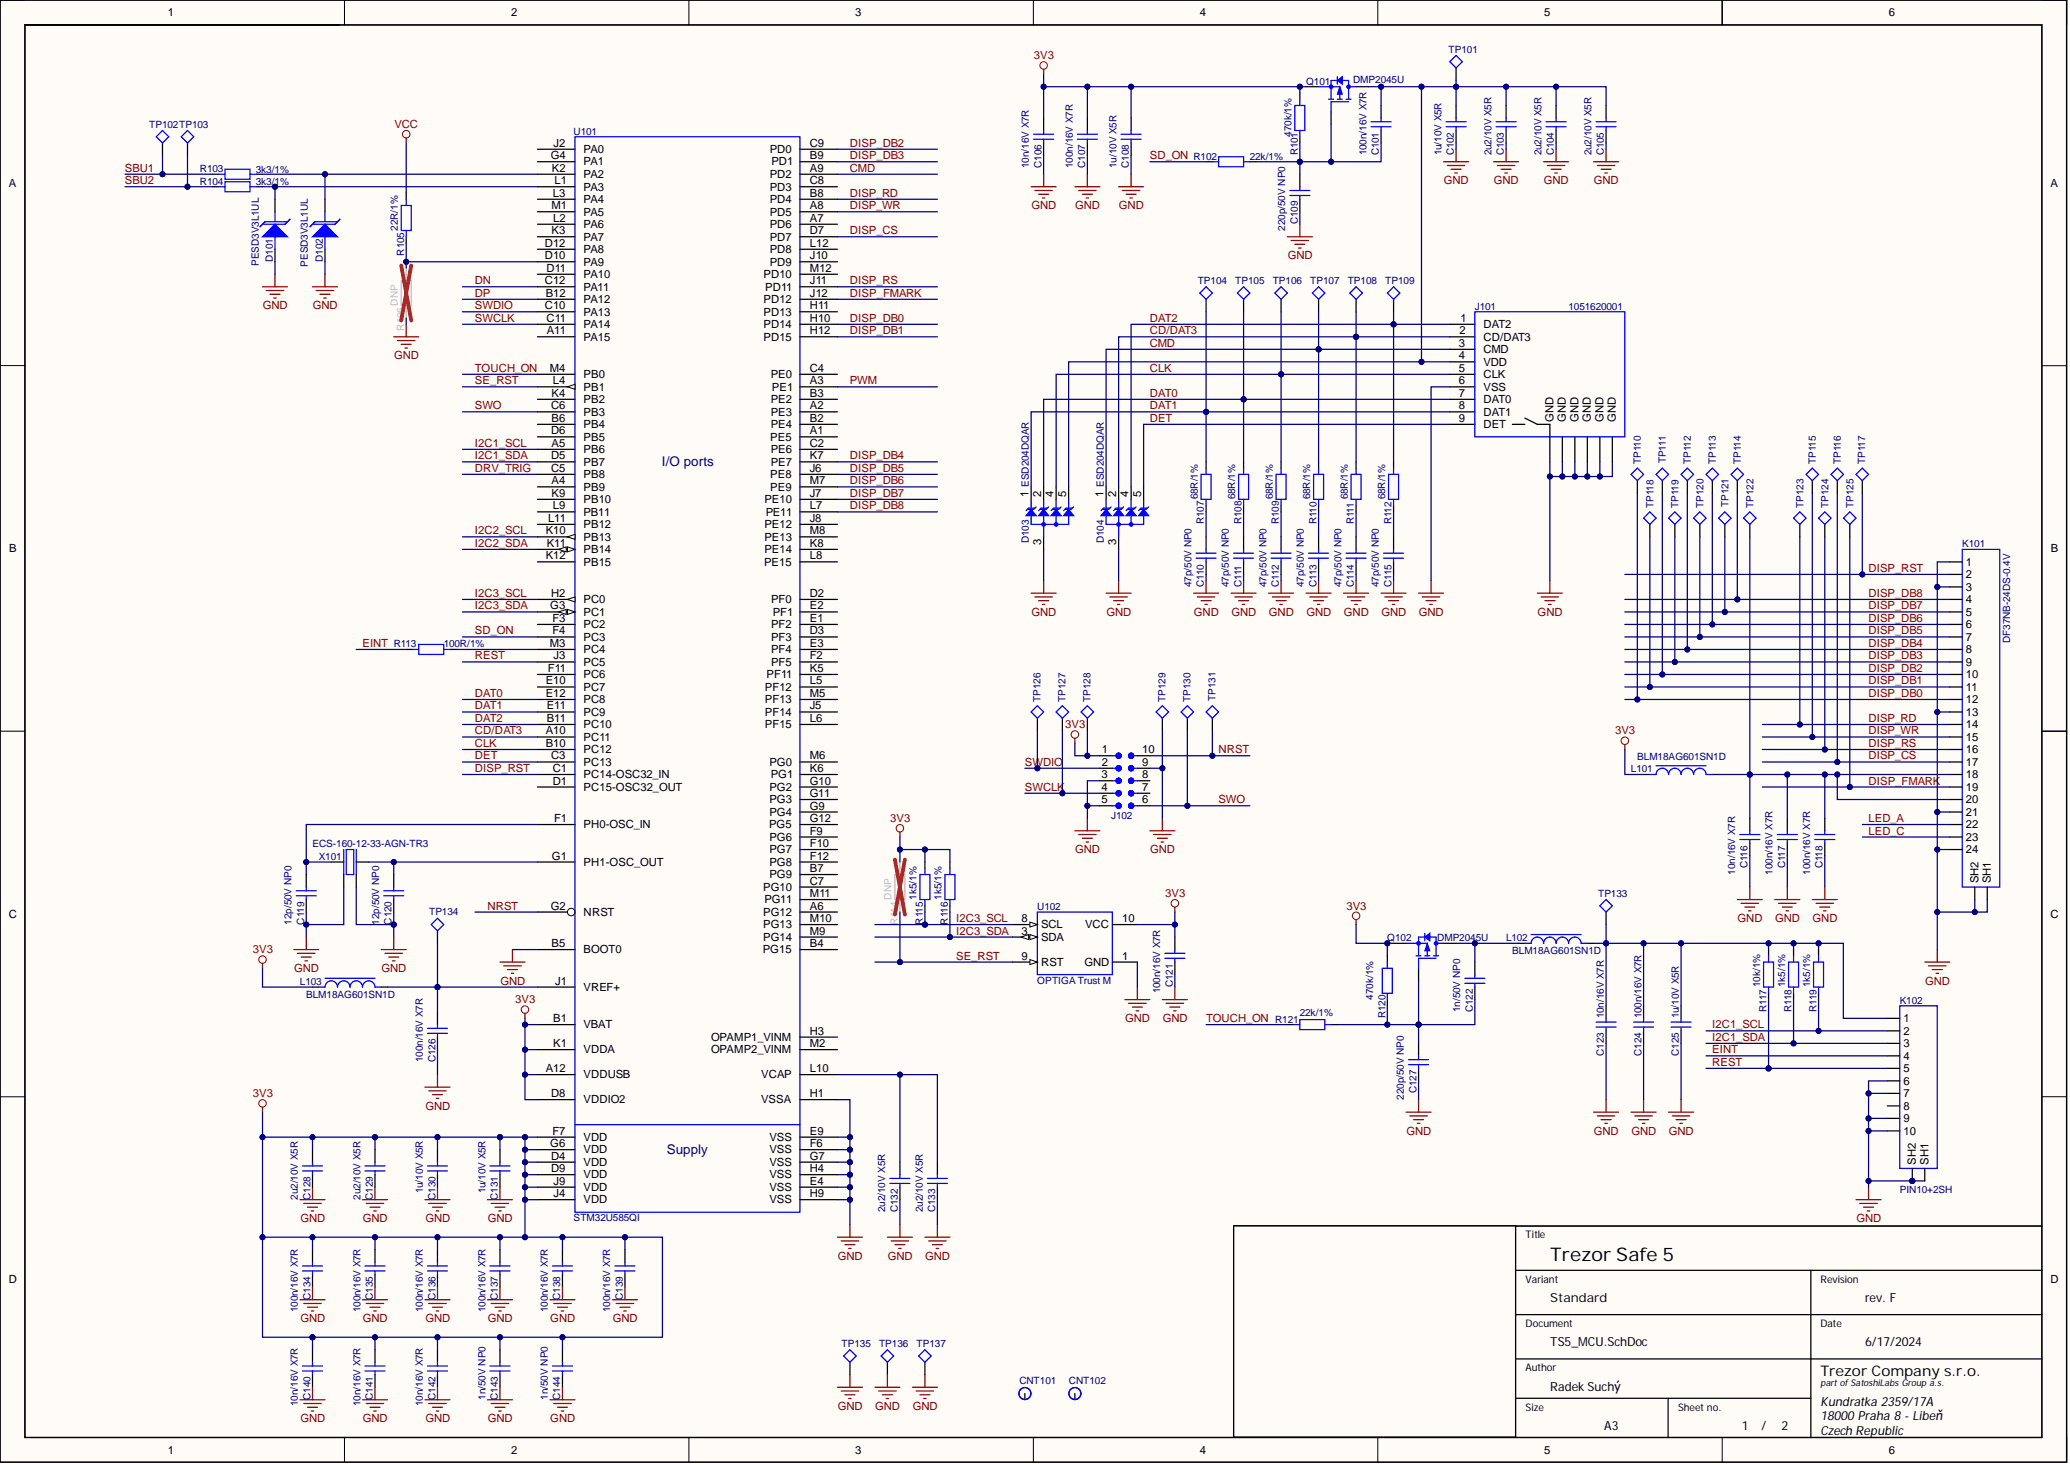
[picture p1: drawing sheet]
<svg xmlns="http://www.w3.org/2000/svg" width="420mm" height="297mm" viewBox="0 0 420 297" stroke-linecap="round" stroke-linejoin="round" font-family="sans-serif">
<defs><g id="words">
<text font-size="3.8" x="314.4" y="255.8">Trezor Safe 5</text>
<text font-size="3" x="369.2" y="278.9">Trezor Company s.r.o.</text>
<g font-size="2.7" fill="#000080">
<text x="134.3" y="94.6">I/O ports</text>
<text x="135.3" y="234">Supply</text>
</g>
<g font-size="2.6">
<text x="369.2" y="285">Kundratka 2359/17A</text>
<text x="369.2" y="288">18000 Praha 8 - Libeň</text>
<text x="369.2" y="291">Czech Republic</text>
</g>
<g font-size="2.5">
<text x="314.4" y="264">Standard</text>
<text x="378.3" y="264">rev. F</text>
<text x="314.4" y="273">TS5_MCU.SchDoc</text>
<text x="378.3" y="273">6/17/2024</text>
<text x="314.4" y="282">Radek Suchý</text>
<text x="325.4" y="290">A3</text>
<text x="353.2" y="290">1</text>
<text x="357.2" y="290">/</text>
<text x="361.3" y="290">2</text>
</g>
<g font-size="2.3">
<text x="34" y="3.3">1</text>
<text x="103.7" y="3.3">2</text>
<text x="173.5" y="3.3">3</text>
<text x="243.3" y="3.3">4</text>
<text x="313.2" y="3.3">5</text>
<text x="383.1" y="3.3">6</text>
<text x="112.3" y="29.8">J2</text>
<text x="164.2" y="29.8">C9</text>
<text x="111.7" y="32.3">G4</text>
<text x="111.9" y="34.8">K2</text>
<text x="118.4" y="31">PA0</text>
<text x="118.4" y="33.6">PA1</text>
<text x="156.1" y="31">PD0</text>
<text x="156.5" y="33.6">PD1</text>
<text x="164.2" y="32.3">B9</text>
<text x="164.2" y="34.8">A9</text>
<text x="1.8" y="37.9">A</text>
<text x="112.1" y="39.9">L3</text>
<text x="112.5" y="37.4">L1</text>
<text x="118.4" y="36.1">PA2</text>
<text x="118.4" y="38.6">PA3</text>
<text x="118.4" y="41.2">PA4</text>
<text x="156.1" y="36.1">PD2</text>
<text x="156.1" y="38.6">PD3</text>
<text x="156.1" y="41.2">PD4</text>
<text x="164.2" y="37.4">C8</text>
<text x="164.2" y="39.9">B8</text>
<text x="415.9" y="37.9">A</text>
<text x="111.9" y="42.4">M1</text>
<text x="111.9" y="47.5">K3</text>
<text x="112.2" y="45">L2</text>
<text x="118.4" y="43.7">PA5</text>
<text x="118.4" y="46.2">PA6</text>
<text x="156.1" y="43.7">PD5</text>
<text x="156.1" y="46.2">PD6</text>
<text x="164.2" y="42.4">A8</text>
<text x="164.2" y="45">A7</text>
<text x="164.2" y="47.5">D7</text>
<text x="110.5" y="50">D12</text>
<text x="110.5" y="52.6">D10</text>
<text x="118.4" y="48.8">PA7</text>
<text x="118.4" y="51.3">PA8</text>
<text x="118.4" y="53.8">PA9</text>
<text x="156.1" y="48.8">PD7</text>
<text x="156.1" y="51.3">PD8</text>
<text x="156.1" y="53.8">PD9</text>
<text x="164.2" y="50">L12</text>
<text x="164.2" y="52.6">J10</text>
<text x="110.5" y="57.6">C12</text>
<text x="110.8" y="55.1">D11</text>
<text x="118.4" y="56.4">PA10</text>
<text x="118.4" y="58.9">PA11</text>
<text x="154.9" y="56.4">PD10</text>
<text x="155.2" y="58.9">PD11</text>
<text x="164.2" y="55.1">M12</text>
<text x="164.2" y="57.6">J11</text>
<text x="110.5" y="62.7">C10</text>
<text x="110.7" y="60.2">B12</text>
<text x="110.8" y="65.2">C11</text>
<text x="118.4" y="61.4">PA12</text>
<text x="118.4" y="64">PA13</text>
<text x="154.9" y="64">PD13</text>
<text x="154.9" y="61.4">PD12</text>
<text x="164.2" y="62.7">H11</text>
<text x="164.2" y="65.2">H10</text>
<text x="164.2" y="60.2">J12</text>
<text x="296.2" y="65.2">1</text>
<text x="110.9" y="67.8">A11</text>
<text x="118.4" y="66.5">PA14</text>
<text x="118.4" y="69.1">PA15</text>
<text x="154.9" y="66.5">PD14</text>
<text x="154.9" y="69.1">PD15</text>
<text x="164.2" y="67.8">H12</text>
<text x="295.9" y="70.3">3</text>
<text x="296" y="67.8">2</text>
<text x="300.9" y="66.5">DAT2</text>
<text x="300.9" y="69.1">CD/DAT3</text>
<text x="300.9" y="71.6">CMD</text>
<text x="111.5" y="75.4">M4</text>
<text x="112.1" y="77.9">L4</text>
<text x="118.4" y="76.7">PB0</text>
<text x="156.3" y="76.7">PE0</text>
<text x="164.2" y="75.4">C4</text>
<text x="164.2" y="77.9">A3</text>
<text x="295.9" y="72.9">4</text>
<text x="295.9" y="75.4">5</text>
<text x="295.9" y="77.9">6</text>
<text x="300.9" y="74.1">VDD</text>
<text x="300.9" y="76.7">CLK</text>
<text x="111.8" y="83">C6</text>
<text x="111.9" y="80.5">K4</text>
<text x="118.4" y="79.2">PB1</text>
<text x="118.4" y="81.7">PB2</text>
<text x="156.3" y="81.7">PE2</text>
<text x="156.6" y="79.2">PE1</text>
<text x="164.2" y="80.5">B3</text>
<text x="164.2" y="83">A2</text>
<text x="295.9" y="80.5">7</text>
<text x="295.9" y="83">8</text>
<text x="300.9" y="79.2">VSS</text>
<text x="300.9" y="81.7">DAT0</text>
<text x="111.8" y="88.1">D6</text>
<text x="111.9" y="85.5">B6</text>
<text x="118.4" y="84.3">PB3</text>
<text x="118.4" y="86.8">PB4</text>
<text x="118.4" y="89.3">PB5</text>
<text x="156.2" y="89.3">PE5</text>
<text x="156.3" y="84.3">PE3</text>
<text x="156.3" y="86.8">PE4</text>
<text x="164.2" y="85.5">B2</text>
<text x="164.2" y="88.1">A1</text>
<text x="295.9" y="85.5">9</text>
<text x="300.9" y="84.3">DAT1</text>
<text x="300.9" y="86.8">DET</text>
<text x="315.1" y="85.5" transform="rotate(-90 315.1 85.5)">GND</text>
<text x="317.6" y="85.5" transform="rotate(-90 317.6 85.5)">GND</text>
<text x="320.1" y="85.5" transform="rotate(-90 320.1 85.5)">GND</text>
<text x="322.7" y="85.5" transform="rotate(-90 322.7 85.5)">GND</text>
<text x="325.2" y="85.5" transform="rotate(-90 325.2 85.5)">GND</text>
<text x="327.7" y="85.5" transform="rotate(-90 327.7 85.5)">GND</text>
<text x="111.8" y="93.1">D5</text>
<text x="111.8" y="95.7">C5</text>
<text x="111.9" y="90.6">A5</text>
<text x="118.4" y="91.9">PB6</text>
<text x="118.4" y="94.4">PB7</text>
<text x="156.3" y="91.9">PE6</text>
<text x="156.3" y="94.4">PE7</text>
<text x="164.2" y="90.6">C2</text>
<text x="164.2" y="93.1">K7</text>
<text x="164.2" y="95.7">J6</text>
<text x="111.9" y="100.7">K9</text>
<text x="111.9" y="98.2">A4</text>
<text x="118.4" y="96.9">PB8</text>
<text x="118.4" y="99.5">PB9</text>
<text x="156.2" y="96.9">PE8</text>
<text x="156.2" y="99.5">PE9</text>
<text x="164.2" y="98.2">M7</text>
<text x="164.2" y="100.7">J7</text>
<text x="208.6" y="100.7" transform="rotate(-90 208.6 100.7)">1</text>
<text x="211.1" y="100.7" transform="rotate(-90 211.1 100.7)">2</text>
<text x="213.7" y="100.7" transform="rotate(-90 213.7 100.7)">4</text>
<text x="216.2" y="100.7" transform="rotate(-90 216.2 100.7)">5</text>
<text x="223.8" y="100.7" transform="rotate(-90 223.8 100.7)">1</text>
<text x="226.3" y="100.7" transform="rotate(-90 226.3 100.7)">2</text>
<text x="228.9" y="100.7" transform="rotate(-90 228.9 100.7)">4</text>
<text x="231.4" y="100.7" transform="rotate(-90 231.4 100.7)">5</text>
<text x="111.2" y="105.8">L11</text>
<text x="112.1" y="103.3">L9</text>
<text x="118.4" y="102">PB10</text>
<text x="118.4" y="107.1">PB12</text>
<text x="118.4" y="104.6">PB11</text>
<text x="155" y="102">PE10</text>
<text x="155" y="107.1">PE12</text>
<text x="155.3" y="104.6">PE11</text>
<text x="164.2" y="103.3">L7</text>
<text x="164.2" y="105.8">J8</text>
<text x="1.9" y="112">B</text>
<text x="110.7" y="108.4">K10</text>
<text x="110.7" y="113.4">K12</text>
<text x="110.9" y="110.9">K11</text>
<text x="118.4" y="109.6">PB13</text>
<text x="118.4" y="112.2">PB14</text>
<text x="155" y="109.6">PE13</text>
<text x="155" y="112.2">PE14</text>
<text x="164.2" y="108.4">M8</text>
<text x="164.2" y="110.9">K8</text>
<text x="164.2" y="113.4">L8</text>
<text x="211.1" y="110.6" transform="rotate(-90 211.1 110.6)">3</text>
<text x="226.3" y="110.6" transform="rotate(-90 226.3 110.6)">3</text>
<text x="415.9" y="112">B</text>
<text x="118.4" y="114.7">PB15</text>
<text x="155" y="114.7">PE15</text>
<text x="398.7" y="114.7">1</text>
<text x="398.7" y="117.2">2</text>
<text x="398.7" y="119.8">3</text>
<text x="111.6" y="123.6">G3</text>
<text x="111.8" y="121">H2</text>
<text x="118.4" y="122.3">PC0</text>
<text x="118.4" y="124.8">PC1</text>
<text x="156.4" y="122.3">PF0</text>
<text x="156.7" y="124.8">PF1</text>
<text x="164.2" y="121">D2</text>
<text x="164.2" y="123.6">E2</text>
<text x="398.7" y="122.3">4</text>
<text x="398.7" y="124.8">5</text>
<text x="111.5" y="131.2">M3</text>
<text x="112" y="126.1">F3</text>
<text x="112" y="128.6">F4</text>
<text x="118.4" y="127.4">PC2</text>
<text x="118.4" y="129.9">PC3</text>
<text x="156.4" y="127.4">PF2</text>
<text x="156.4" y="129.9">PF3</text>
<text x="164.2" y="126.1">E1</text>
<text x="164.2" y="128.6">D3</text>
<text x="164.2" y="131.2">E3</text>
<text x="398.7" y="127.4">6</text>
<text x="398.7" y="129.9">7</text>
<text x="111.1" y="136.2">F11</text>
<text x="112.3" y="133.7">J3</text>
<text x="118.4" y="132.4">PC4</text>
<text x="118.4" y="135">PC5</text>
<text x="118.4" y="137.5">PC6</text>
<text x="155.5" y="137.5">PF11</text>
<text x="156.4" y="132.4">PF4</text>
<text x="156.4" y="135">PF5</text>
<text x="164.2" y="133.7">F2</text>
<text x="164.2" y="136.2">K5</text>
<text x="398.7" y="132.4">8</text>
<text x="398.7" y="135">9</text>
<text x="398.7" y="137.5">10</text>
<text x="110.7" y="138.8">E10</text>
<text x="110.7" y="141.3">E12</text>
<text x="110.9" y="143.9">E11</text>
<text x="118.4" y="140">PC7</text>
<text x="118.4" y="142.6">PC8</text>
<text x="155.1" y="140">PF12</text>
<text x="155.1" y="142.6">PF13</text>
<text x="164.2" y="138.8">L5</text>
<text x="164.2" y="141.3">M5</text>
<text x="164.2" y="143.9">J5</text>
<text x="398.7" y="140">11</text>
<text x="398.7" y="142.6">12</text>
<text x="110.7" y="148.9">A10</text>
<text x="110.9" y="146.4">B11</text>
<text x="118.4" y="145.1">PC9</text>
<text x="118.4" y="147.7">PC10</text>
<text x="155.1" y="145.1">PF14</text>
<text x="155.1" y="147.7">PF15</text>
<text x="164.2" y="146.4">L6</text>
<text x="398.7" y="145.1">13</text>
<text x="398.7" y="147.7">14</text>
<text x="110.7" y="151.5">B10</text>
<text x="111.8" y="154">C3</text>
<text x="118.4" y="155.3">PC13</text>
<text x="118.4" y="150.2">PC11</text>
<text x="118.4" y="152.7">PC12</text>
<text x="156" y="155.3">PG0</text>
<text x="164.2" y="154">M6</text>
<text x="223.5" y="152.7">1</text>
<text x="223.5" y="155.3">2</text>
<text x="231.7" y="155.3">9</text>
<text x="231.7" y="152.7">10</text>
<text x="398.7" y="150.2">15</text>
<text x="398.7" y="152.7">16</text>
<text x="398.7" y="155.3">17</text>
<text x="112.1" y="156.5">C1</text>
<text x="112.1" y="159.1">D1</text>
<text x="118.4" y="157.8">PC14-OSC32_IN</text>
<text x="118.4" y="160.3">PC15-OSC32_OUT</text>
<text x="156" y="160.3">PG2</text>
<text x="156.3" y="157.8">PG1</text>
<text x="164.2" y="156.5">K6</text>
<text x="164.2" y="159.1">G10</text>
<text x="164.2" y="161.6">G11</text>
<text x="223.4" y="157.8">3</text>
<text x="223.4" y="160.3">4</text>
<text x="231.7" y="160.3">7</text>
<text x="231.7" y="157.8">8</text>
<text x="398.7" y="157.8">18</text>
<text x="398.7" y="160.3">19</text>
<text x="112.4" y="166.7">F1</text>
<text x="118.4" y="167.9">PH0-OSC_IN</text>
<text x="156" y="167.9">PG5</text>
<text x="156" y="162.9">PG3</text>
<text x="156" y="165.4">PG4</text>
<text x="164.2" y="164.1">G9</text>
<text x="164.2" y="166.7">G12</text>
<text x="223.4" y="162.9">5</text>
<text x="231.7" y="162.9">6</text>
<text x="398.7" y="162.9">20</text>
<text x="398.7" y="165.4">21</text>
<text x="398.7" y="167.9">22</text>
<text x="156" y="170.5">PG6</text>
<text x="156" y="173">PG7</text>
<text x="164.2" y="169.2">F9</text>
<text x="164.2" y="171.7">F10</text>
<text x="398.7" y="170.5">23</text>
<text x="398.7" y="173">24</text>
<text x="111.9" y="174.3">G1</text>
<text x="118.4" y="175.5">PH1-OSC_OUT</text>
<text x="156" y="175.5">PG8</text>
<text x="156" y="178.1">PG9</text>
<text x="164.2" y="174.3">F12</text>
<text x="164.2" y="176.8">B7</text>
<text x="164.2" y="179.3">C7</text>
<text x="401.2" y="179.1" transform="rotate(-90 401.2 179.1)">SH2</text>
<text x="403.8" y="179.1" transform="rotate(-90 403.8 179.1)">SH1</text>
<text x="111.7" y="184.4">G2</text>
<text x="118.4" y="185.7">NRST</text>
<text x="154.8" y="180.6">PG10</text>
<text x="154.8" y="185.7">PG12</text>
<text x="155" y="183.2">PG11</text>
<text x="164.2" y="181.9">M11</text>
<text x="164.2" y="184.4">A6</text>
<text x="1.8" y="186.1">C</text>
<text x="154.8" y="188.2">PG13</text>
<text x="154.8" y="190.8">PG14</text>
<text x="164.2" y="187">M10</text>
<text x="164.2" y="189.5">M9</text>
<text x="207.2" y="189.5">3</text>
<text x="207.2" y="187">8</text>
<text x="211.1" y="190.8">SDA</text>
<text x="211.1" y="188.2">SCL</text>
<text x="220.1" y="188.2">VCC</text>
<text x="227.6" y="187">10</text>
<text x="415.9" y="186.1">C</text>
<text x="111.9" y="192">B5</text>
<text x="118.4" y="193.3">BOOT0</text>
<text x="154.7" y="193.3">PG15</text>
<text x="164.2" y="192">B4</text>
<text x="207.2" y="194.6">9</text>
<text x="211.1" y="195.8">RST</text>
<text x="219.9" y="195.8">GND</text>
<text x="227.6" y="194.6">1</text>
<text x="112.6" y="199.6">J1</text>
<text x="118.4" y="200.9">VREF+</text>
<text x="112.2" y="207.2">B1</text>
<text x="118.4" y="208.5">VBAT</text>
<text x="164.2" y="209.8">H3</text>
<text x="386" y="207.2">1</text>
<text x="386" y="209.8">2</text>
<text x="112.2" y="212.3">K1</text>
<text x="118.4" y="213.6">VDDA</text>
<text x="144.2" y="211">OPAMP1_VINM</text>
<text x="144.2" y="213.6">OPAMP2_VINM</text>
<text x="164.2" y="212.3">M2</text>
<text x="386" y="212.3">3</text>
<text x="386" y="214.8">4</text>
<text x="110.7" y="217.4">A12</text>
<text x="118.4" y="218.6">VDDUSB</text>
<text x="154.4" y="218.6">VCAP</text>
<text x="164.2" y="217.4">L10</text>
<text x="386" y="217.4">5</text>
<text x="386" y="219.9">6</text>
<text x="111.8" y="222.5">D8</text>
<text x="118.4" y="223.7">VDDIO2</text>
<text x="154.4" y="223.7">VSSA</text>
<text x="164.2" y="222.5">H1</text>
<text x="386" y="222.5">7</text>
<text x="386" y="225">8</text>
<text x="386" y="227.5">9</text>
<text x="111.6" y="232.6">G6</text>
<text x="112" y="230.1">F7</text>
<text x="118.4" y="231.3">VDD</text>
<text x="118.4" y="233.9">VDD</text>
<text x="156" y="231.3">VSS</text>
<text x="156" y="233.9">VSS</text>
<text x="164.2" y="230.1">E9</text>
<text x="164.2" y="232.6">F6</text>
<text x="386" y="230.1">10</text>
<text x="111.8" y="235.1">D4</text>
<text x="111.8" y="237.7">D9</text>
<text x="118.4" y="236.4">VDD</text>
<text x="118.4" y="238.9">VDD</text>
<text x="156" y="236.4">VSS</text>
<text x="156" y="238.9">VSS</text>
<text x="164.2" y="235.1">G7</text>
<text x="164.2" y="237.7">H4</text>
<text x="388.6" y="236.1" transform="rotate(-90 388.6 236.1)">SH2</text>
<text x="391.1" y="236.1" transform="rotate(-90 391.1 236.1)">SH1</text>
<text x="112.3" y="240.2">J9</text>
<text x="112.3" y="242.7">J4</text>
<text x="118.4" y="241.5">VDD</text>
<text x="118.4" y="244">VDD</text>
<text x="156" y="241.5">VSS</text>
<text x="156" y="244">VSS</text>
<text x="164.2" y="240.2">E4</text>
<text x="164.2" y="242.7">H9</text>
<text x="1.8" y="260.2">D</text>
<text x="415.9" y="260.2">D</text>
<text x="34" y="294.7">1</text>
<text x="103.7" y="294.7">2</text>
<text x="173.5" y="294.7">3</text>
<text x="243.3" y="294.7">4</text>
<text x="313.2" y="294.7">5</text>
<text x="383.1" y="294.7">6</text>
</g>
<g font-size="2.3" fill="#800000">
<text x="209.7" y="12">3V3</text>
<text x="80" y="25.9">VCC</text>
<text x="172.4" y="29.8">DISP_DB2</text>
<text x="25.3" y="34.8">SBU1</text>
<text x="172.4" y="32.3">DISP_DB3</text>
<text x="172.4" y="34.8">CMD</text>
<text x="233.2" y="32.3">SD_ON</text>
<text x="25.3" y="37.4">SBU2</text>
<text x="172.4" y="39.9">DISP_RD</text>
<text x="292.8" y="37.4">GND</text>
<text x="303" y="37.4">GND</text>
<text x="313.1" y="37.4">GND</text>
<text x="323.3" y="37.4">GND</text>
<text x="172.4" y="42.4">DISP_WR</text>
<text x="172.4" y="47.5">DISP_CS</text>
<text x="209.2" y="42.4">GND</text>
<text x="218.1" y="42.4">GND</text>
<text x="226.9" y="42.4">GND</text>
<text x="261.2" y="52.6">GND</text>
<text x="96.3" y="57.6">DN</text>
<text x="172.4" y="57.6">DISP_RS</text>
<text x="53.3" y="62.7">GND</text>
<text x="63.5" y="62.7">GND</text>
<text x="96.3" y="60.2">DP</text>
<text x="96.3" y="62.7">SWDIO</text>
<text x="96.3" y="65.2">SWCLK</text>
<text x="172.4" y="65.2">DISP_DB0</text>
<text x="172.4" y="60.2">DISP_FMARK</text>
<text x="233.2" y="65.2">DAT2</text>
<text x="172.4" y="67.8">DISP_DB1</text>
<text x="233.2" y="67.8">CD/DAT3</text>
<text x="233.2" y="70.3">CMD</text>
<text x="79.9" y="72.9">GND</text>
<text x="96.3" y="75.4">TOUCH_ON</text>
<text x="96.3" y="77.9">SE_RST</text>
<text x="172.4" y="77.9">PWM</text>
<text x="233.2" y="75.4">CLK</text>
<text x="96.3" y="83">SWO</text>
<text x="233.2" y="80.5">DAT0</text>
<text x="233.2" y="83">DAT1</text>
<text x="233.2" y="85.5">DET</text>
<text x="96.3" y="90.6">I2C1_SCL</text>
<text x="96.3" y="93.1">I2C1_SDA</text>
<text x="96.3" y="95.7">DRV_TRIG</text>
<text x="172.4" y="95.7">DISP_DB5</text>
<text x="172.4" y="93.1">DISP_DB4</text>
<text x="172.4" y="100.7">DISP_DB7</text>
<text x="172.4" y="98.2">DISP_DB6</text>
<text x="172.4" y="103.3">DISP_DB8</text>
<text x="96.3" y="108.4">I2C2_SCL</text>
<text x="96.3" y="110.9">I2C2_SDA</text>
<text x="378.9" y="116">DISP_RST</text>
<text x="96.3" y="121">I2C3_SCL</text>
<text x="96.3" y="123.6">I2C3_SDA</text>
<text x="209.2" y="124.8">GND</text>
<text x="224.4" y="124.8">GND</text>
<text x="242.1" y="124.8">GND</text>
<text x="249.7" y="124.8">GND</text>
<text x="257.4" y="124.8">GND</text>
<text x="265" y="124.8">GND</text>
<text x="272.6" y="124.8">GND</text>
<text x="280.2" y="124.8">GND</text>
<text x="287.8" y="124.8">GND</text>
<text x="311.8" y="124.8">GND</text>
<text x="378.9" y="123.6">DISP_DB7</text>
<text x="378.9" y="121">DISP_DB8</text>
<text x="73.5" y="131.2">EINT</text>
<text x="96.3" y="128.6">SD_ON</text>
<text x="378.9" y="131.2">DISP_DB4</text>
<text x="378.9" y="128.6">DISP_DB5</text>
<text x="378.9" y="126.1">DISP_DB6</text>
<text x="96.3" y="133.7">REST</text>
<text x="378.9" y="136.2">DISP_DB2</text>
<text x="378.9" y="133.7">DISP_DB3</text>
<text x="96.3" y="141.3">DAT0</text>
<text x="96.3" y="143.9">DAT1</text>
<text x="378.9" y="141.3">DISP_DB0</text>
<text x="378.9" y="138.8">DISP_DB1</text>
<text x="96.3" y="146.4">DAT2</text>
<text x="96.3" y="148.9">CD/DAT3</text>
<text x="216" y="147.7">3V3</text>
<text x="327.6" y="148.9">3V3</text>
<text x="378.9" y="146.4">DISP_RD</text>
<text x="378.9" y="148.9">DISP_WR</text>
<text x="96.3" y="151.5">CLK</text>
<text x="96.3" y="154">DET</text>
<text x="207.8" y="155.3">SWDIO</text>
<text x="247.1" y="152.7">NRST</text>
<text x="378.9" y="151.5">DISP_RS</text>
<text x="378.9" y="154">DISP_CS</text>
<text x="96.3" y="156.5">DISP_RST</text>
<text x="207.8" y="160.3">SWCLK</text>
<text x="378.9" y="159.1">DISP_FMARK</text>
<text x="180.6" y="166.7">3V3</text>
<text x="247.1" y="162.9">SWO</text>
<text x="378.9" y="166.7">LED_A</text>
<text x="218.1" y="173">GND</text>
<text x="233.3" y="173">GND</text>
<text x="378.9" y="169.2">LED_C</text>
<text x="98.9" y="184.4">NRST</text>
<text x="236.3" y="181.9">3V3</text>
<text x="273.1" y="184.4">3V3</text>
<text x="193.9" y="187">I2C3_SCL</text>
<text x="193.9" y="189.5">I2C3_SDA</text>
<text x="352.4" y="187">GND</text>
<text x="360" y="187">GND</text>
<text x="367.6" y="187">GND</text>
<text x="51.3" y="193.3">3V3</text>
<text x="59.6" y="197.1">GND</text>
<text x="77.4" y="197.1">GND</text>
<text x="193.9" y="194.6">SE_RST</text>
<text x="101.5" y="199.6">GND</text>
<text x="104.5" y="203.4">3V3</text>
<text x="390.4" y="199.6">GND</text>
<text x="228.2" y="207.2">GND</text>
<text x="235.8" y="207.2">GND</text>
<text x="244.6" y="207.2">TOUCH_ON</text>
<text x="347.2" y="208.5">I2C1_SCL</text>
<text x="347.2" y="211">I2C1_SDA</text>
<text x="347.2" y="213.6">EINT</text>
<text x="347.2" y="216.1">REST</text>
<text x="51.3" y="222.5">3V3</text>
<text x="86.3" y="225">GND</text>
<text x="285.2" y="230.1">GND</text>
<text x="323.3" y="230.1">GND</text>
<text x="330.9" y="230.1">GND</text>
<text x="338.5" y="230.1">GND</text>
<text x="60.9" y="247.8">GND</text>
<text x="73.6" y="247.8">GND</text>
<text x="86.3" y="247.8">GND</text>
<text x="98.9" y="247.8">GND</text>
<text x="376.5" y="247.8">GND</text>
<text x="169.9" y="255.4">GND</text>
<text x="180" y="255.4">GND</text>
<text x="187.6" y="255.4">GND</text>
<text x="60.9" y="268.1">GND</text>
<text x="73.6" y="268.1">GND</text>
<text x="86.3" y="268.1">GND</text>
<text x="98.9" y="268.1">GND</text>
<text x="111.6" y="268.1">GND</text>
<text x="124.3" y="268.1">GND</text>
<text x="169.9" y="285.8">GND</text>
<text x="177.5" y="285.8">GND</text>
<text x="185.1" y="285.8">GND</text>
<text x="60.9" y="288.4">GND</text>
<text x="73.6" y="288.4">GND</text>
<text x="86.3" y="288.4">GND</text>
<text x="98.9" y="288.4">GND</text>
<text x="111.6" y="288.4">GND</text>
</g>
<g font-size="2.1">
<text x="309.4" y="251.1">Title</text>
<text x="309.4" y="260.1">Variant</text>
<text x="369.2" y="260.1">Revision</text>
<text x="309.4" y="269.1">Document</text>
<text x="369.2" y="269.1">Date</text>
<text x="309.4" y="278.1">Author</text>
<text x="309.4" y="286.1">Size</text>
<text x="340.3" y="286.1">Sheet no.</text>
</g>
<g font-size="2" fill="#000080">
<text x="293.8" y="10.7">TP101</text>
<text x="264.9" y="17.2">Q101</text>
<text x="274.4" y="16.7">DMP2045U</text>
<text x="30.2" y="25.9">TP102TP103</text>
<text x="116.3" y="27.3">U101</text>
<text x="261.9" y="27.7" transform="rotate(-90 261.9 27.7)">470k/1%</text>
<text x="40.6" y="34.9">R103</text>
<text x="51.9" y="35.1">3k3/1%</text>
<text x="208.7" y="34.1" transform="rotate(-90 208.7 34.1)">10n/16V X7R</text>
<text x="211.2" y="34.1" transform="rotate(-90 211.2 34.1)">C106</text>
<text x="217.6" y="34.1" transform="rotate(-90 217.6 34.1)">100n/16V X7R</text>
<text x="220.1" y="34.1" transform="rotate(-90 220.1 34.1)">C107</text>
<text x="226.4" y="34.1" transform="rotate(-90 226.4 34.1)">1u/10V X5R</text>
<text x="229" y="34.1" transform="rotate(-90 229 34.1)">C108</text>
<text x="242.1" y="32.4">R102</text>
<text x="253.5" y="32.4">22k/1%</text>
<text x="263.2" y="31.5" transform="rotate(-90 263.2 31.5)">R101</text>
<text x="277.1" y="31.5" transform="rotate(-90 277.1 31.5)">100n/16V X7R</text>
<text x="279.7" y="31.5" transform="rotate(-90 279.7 31.5)">C101</text>
<text x="292.3" y="31.5" transform="rotate(-90 292.3 31.5)">1u/10V X5R</text>
<text x="294.9" y="31.5" transform="rotate(-90 294.9 31.5)">C102</text>
<text x="302.5" y="31.5" transform="rotate(-90 302.5 31.5)">2u2/10V X5R</text>
<text x="305" y="31.5" transform="rotate(-90 305 31.5)">C103</text>
<text x="312.6" y="31.5" transform="rotate(-90 312.6 31.5)">2u2/10V X5R</text>
<text x="315.1" y="31.5" transform="rotate(-90 315.1 31.5)">C104</text>
<text x="322.7" y="31.5" transform="rotate(-90 322.7 31.5)">2u2/10V X5R</text>
<text x="325.3" y="31.5" transform="rotate(-90 325.3 31.5)">C105</text>
<text x="40.6" y="37.4">R104</text>
<text x="51.9" y="37.5">3k3/1%</text>
<text x="80.7" y="46.7" transform="rotate(-90 80.7 46.7)">22R/1%</text>
<text x="260.6" y="46.7" transform="rotate(-90 260.6 46.7)">220p/50V NP0</text>
<text x="263.2" y="45.5" transform="rotate(-90 263.2 45.5)">C109</text>
<text x="52.5" y="53.9" transform="rotate(-90 52.5 53.9)">PESD3V3L1UL</text>
<text x="55.3" y="53.1" transform="rotate(-90 55.3 53.1)">D101</text>
<text x="65.5" y="53.1" transform="rotate(-90 65.5 53.1)">D102</text>
<text x="82" y="51.8" transform="rotate(-90 82 51.8)">R105</text>
<text x="62.4" y="54.1" transform="rotate(-90 62.4 54.1)">PESD3V3L1UL</text>
<text x="242.9" y="57.6">TP104</text>
<text x="250.5" y="57.6">TP105</text>
<text x="258.1" y="57.6">TP106</text>
<text x="265.7" y="57.6">TP107</text>
<text x="273.3" y="57.6">TP108</text>
<text x="280.9" y="57.6">TP109</text>
<text x="299.1" y="62.8">J101</text>
<text x="318.1" y="62.8">1051620001</text>
<text x="332.8" y="94.1" transform="rotate(-90 332.8 94.1)">TP110</text>
<text x="337.9" y="93.9" transform="rotate(-90 337.9 93.9)">TP111</text>
<text x="342.9" y="94.1" transform="rotate(-90 342.9 94.1)">TP112</text>
<text x="348" y="94.1" transform="rotate(-90 348 94.1)">TP113</text>
<text x="353.1" y="94.1" transform="rotate(-90 353.1 94.1)">TP114</text>
<text x="368.3" y="94.1" transform="rotate(-90 368.3 94.1)">TP115</text>
<text x="373.4" y="94.1" transform="rotate(-90 373.4 94.1)">TP116</text>
<text x="378.3" y="94.1" transform="rotate(-90 378.3 94.1)">TP117</text>
<text x="208.7" y="98.7" transform="rotate(-90 208.7 98.7)">ESD204DQAR</text>
<text x="223.9" y="98.7" transform="rotate(-90 223.9 98.7)">ESD204DQAR</text>
<text x="242.9" y="101.3" transform="rotate(-90 242.9 101.3)">68R/1%</text>
<text x="250.5" y="101.3" transform="rotate(-90 250.5 101.3)">68R/1%</text>
<text x="258.1" y="101.3" transform="rotate(-90 258.1 101.3)">68R/1%</text>
<text x="265.7" y="101.3" transform="rotate(-90 265.7 101.3)">68R/1%</text>
<text x="273.3" y="101.3" transform="rotate(-90 273.3 101.3)">68R/1%</text>
<text x="280.9" y="101.3" transform="rotate(-90 280.9 101.3)">68R/1%</text>
<text x="244.2" y="106.3" transform="rotate(-90 244.2 106.3)">R107</text>
<text x="251.8" y="106.3" transform="rotate(-90 251.8 106.3)">R108</text>
<text x="259.4" y="106.3" transform="rotate(-90 259.4 106.3)">R109</text>
<text x="267" y="106.3" transform="rotate(-90 267 106.3)">R110</text>
<text x="274.6" y="106.3" transform="rotate(-90 274.6 106.3)">R111</text>
<text x="282.2" y="106.3" transform="rotate(-90 282.2 106.3)">R112</text>
<text x="335.3" y="102.9" transform="rotate(-90 335.3 102.9)">TP118</text>
<text x="340.4" y="102.9" transform="rotate(-90 340.4 102.9)">TP119</text>
<text x="345.5" y="102.9" transform="rotate(-90 345.5 102.9)">TP120</text>
<text x="350.5" y="102.8" transform="rotate(-90 350.5 102.8)">TP121</text>
<text x="355.6" y="102.9" transform="rotate(-90 355.6 102.9)">TP122</text>
<text x="365.7" y="102.9" transform="rotate(-90 365.7 102.9)">TP123</text>
<text x="370.8" y="102.9" transform="rotate(-90 370.8 102.9)">TP124</text>
<text x="375.9" y="102.9" transform="rotate(-90 375.9 102.9)">TP125</text>
<text x="208.7" y="110.1" transform="rotate(-90 208.7 110.1)">D103</text>
<text x="223.9" y="110.1" transform="rotate(-90 223.9 110.1)">D104</text>
<text x="397.9" y="111">K101</text>
<text x="241.6" y="119" transform="rotate(-90 241.6 119)">47p/50V NP0</text>
<text x="244.2" y="119" transform="rotate(-90 244.2 119)">C110</text>
<text x="249.2" y="119" transform="rotate(-90 249.2 119)">47p/50V NP0</text>
<text x="251.8" y="119" transform="rotate(-90 251.8 119)">C111</text>
<text x="256.8" y="119" transform="rotate(-90 256.8 119)">47p/50V NP0</text>
<text x="259.4" y="119" transform="rotate(-90 259.4 119)">C112</text>
<text x="264.4" y="119" transform="rotate(-90 264.4 119)">47p/50V NP0</text>
<text x="267" y="119" transform="rotate(-90 267 119)">C113</text>
<text x="272.1" y="119" transform="rotate(-90 272.1 119)">47p/50V NP0</text>
<text x="274.6" y="119" transform="rotate(-90 274.6 119)">C114</text>
<text x="279.7" y="119" transform="rotate(-90 279.7 119)">47p/50V NP0</text>
<text x="282.2" y="119" transform="rotate(-90 282.2 119)">C115</text>
<text x="79.8" y="131.3">R113</text>
<text x="90" y="131.3">100R/1%</text>
<text x="407.7" y="130.4" transform="rotate(-90 407.7 130.4)">DF37NB-24DS-0.4V</text>
<text x="211.1" y="142.2" transform="rotate(-90 211.1 142.2)">TP126</text>
<text x="216.1" y="142.2" transform="rotate(-90 216.1 142.2)">TP127</text>
<text x="221.2" y="142.2" transform="rotate(-90 221.2 142.2)">TP128</text>
<text x="236.4" y="142.2" transform="rotate(-90 236.4 142.2)">TP129</text>
<text x="241.5" y="142.2" transform="rotate(-90 241.5 142.2)">TP130</text>
<text x="246.5" y="142.1" transform="rotate(-90 246.5 142.1)">TP131</text>
<text x="332" y="154.1">BLM18AG601SN1D</text>
<text x="330.8" y="156.6">L101</text>
<text x="225.3" y="166">J102</text>
<text x="63.4" y="171.8">ECS-160-12-33-AGN-TR3</text>
<text x="64.6" y="174.4">X101</text>
<text x="351.9" y="177.3" transform="rotate(-90 351.9 177.3)">10n/16V X7R</text>
<text x="354.4" y="176.1" transform="rotate(-90 354.4 176.1)">C116</text>
<text x="359.5" y="177.3" transform="rotate(-90 359.5 177.3)">100n/16V X7R</text>
<text x="362" y="176.1" transform="rotate(-90 362 176.1)">C117</text>
<text x="367.1" y="177.3" transform="rotate(-90 367.1 177.3)">100n/16V X7R</text>
<text x="369.6" y="176.1" transform="rotate(-90 369.6 176.1)">C118</text>
<text x="87" y="185.6">TP134</text>
<text x="185.9" y="182.4" transform="rotate(-90 185.9 182.4)">1k5/1%</text>
<text x="190.9" y="182.4" transform="rotate(-90 190.9 182.4)">1k5/1%</text>
<text x="210.4" y="184.5">U102</text>
<text x="324.1" y="181.9">TP133</text>
<text x="59.1" y="187.5" transform="rotate(-90 59.1 187.5)">12p/50V NP0</text>
<text x="61.7" y="187.5" transform="rotate(-90 61.7 187.5)">C119</text>
<text x="76.9" y="187.5" transform="rotate(-90 76.9 187.5)">12p/50V NP0</text>
<text x="79.4" y="187.5" transform="rotate(-90 79.4 187.5)">C120</text>
<text x="187.1" y="187.5" transform="rotate(-90 187.1 187.5)">R115</text>
<text x="192.2" y="187.5" transform="rotate(-90 192.2 187.5)">R116</text>
<text x="281.3" y="190.8">Q102</text>
<text x="291.5" y="190.8">DMP2045U</text>
<text x="305.4" y="190.8">L102</text>
<text x="306.7" y="193.4">BLM18AG601SN1D</text>
<text x="60.8" y="199.7">L103</text>
<text x="62.1" y="202.3">BLM18AG601SN1D</text>
<text x="210.4" y="199.5">OPTIGA Trust M</text>
<text x="235.3" y="201.4" transform="rotate(-90 235.3 201.4)">100n/16V X7R</text>
<text x="237.8" y="200.1" transform="rotate(-90 237.8 200.1)">C121</text>
<text x="278.5" y="202.7" transform="rotate(-90 278.5 202.7)">470k/1%</text>
<text x="357" y="200.1" transform="rotate(-90 357 200.1)">10k/1%</text>
<text x="362" y="200.1" transform="rotate(-90 362 200.1)">1k5/1%</text>
<text x="367.1" y="200.1" transform="rotate(-90 367.1 200.1)">1k5/1%</text>
<text x="385.3" y="203.5">K102</text>
<text x="258.6" y="207.3">R121</text>
<text x="263.6" y="206.1">22k/1%</text>
<text x="281" y="206.5" transform="rotate(-90 281 206.5)">R120</text>
<text x="296.1" y="205.2" transform="rotate(-90 296.1 205.2)">1n/50V NP0</text>
<text x="298.7" y="205.2" transform="rotate(-90 298.7 205.2)">C122</text>
<text x="325.3" y="206.5" transform="rotate(-90 325.3 206.5)">10n/16V X7R</text>
<text x="332.9" y="206.5" transform="rotate(-90 332.9 206.5)">100n/16V X7R</text>
<text x="340.5" y="206.5" transform="rotate(-90 340.5 206.5)">1u/10V X5R</text>
<text x="358.2" y="205.2" transform="rotate(-90 358.2 205.2)">R117</text>
<text x="363.3" y="205.2" transform="rotate(-90 363.3 205.2)">R118</text>
<text x="368.4" y="205.2" transform="rotate(-90 368.4 205.2)">R119</text>
<text x="85.8" y="215.4" transform="rotate(-90 85.8 215.4)">100n/16V X7R</text>
<text x="88.3" y="215.4" transform="rotate(-90 88.3 215.4)">C126</text>
<text x="325.3" y="214.1" transform="rotate(-90 325.3 214.1)">C123</text>
<text x="332.9" y="214.1" transform="rotate(-90 332.9 214.1)">C124</text>
<text x="340.5" y="214.1" transform="rotate(-90 340.5 214.1)">C125</text>
<text x="287.3" y="221.7" transform="rotate(-90 287.3 221.7)">C127</text>
<text x="284.7" y="223" transform="rotate(-90 284.7 223)">220p/50V NP0</text>
<text x="60.4" y="243.2" transform="rotate(-90 60.4 243.2)">2u2/10V X5R</text>
<text x="62.9" y="243.2" transform="rotate(-90 62.9 243.2)">C128</text>
<text x="73.1" y="243.2" transform="rotate(-90 73.1 243.2)">2u2/10V X5R</text>
<text x="75.6" y="243.2" transform="rotate(-90 75.6 243.2)">C129</text>
<text x="85.8" y="242" transform="rotate(-90 85.8 242)">1u/10V X5R</text>
<text x="88.3" y="243.2" transform="rotate(-90 88.3 243.2)">C130</text>
<text x="98.4" y="242" transform="rotate(-90 98.4 242)">1u/10V X5R</text>
<text x="101" y="243.2" transform="rotate(-90 101 243.2)">C131</text>
<text x="179.5" y="245.8" transform="rotate(-90 179.5 245.8)">2u2/10V X5R</text>
<text x="182.1" y="245.8" transform="rotate(-90 182.1 245.8)">C132</text>
<text x="187.1" y="245.8" transform="rotate(-90 187.1 245.8)">2u2/10V X5R</text>
<text x="189.7" y="245.8" transform="rotate(-90 189.7 245.8)">C133</text>
<text x="385.3" y="241.8">PIN10+2SH</text>
<text x="116.3" y="247.6">STM32U585QI</text>
<text x="62.9" y="263.5" transform="rotate(-90 62.9 263.5)">C134</text>
<text x="75.6" y="263.5" transform="rotate(-90 75.6 263.5)">C135</text>
<text x="88.3" y="263.5" transform="rotate(-90 88.3 263.5)">C136</text>
<text x="101" y="263.5" transform="rotate(-90 101 263.5)">C137</text>
<text x="113.6" y="263.5" transform="rotate(-90 113.6 263.5)">C138</text>
<text x="126.3" y="263.5" transform="rotate(-90 126.3 263.5)">C139</text>
<text x="60.4" y="266.1" transform="rotate(-90 60.4 266.1)">100n/16V X7R</text>
<text x="73.1" y="266.1" transform="rotate(-90 73.1 266.1)">100n/16V X7R</text>
<text x="85.8" y="266.1" transform="rotate(-90 85.8 266.1)">100n/16V X7R</text>
<text x="98.4" y="266.1" transform="rotate(-90 98.4 266.1)">100n/16V X7R</text>
<text x="111.1" y="266.1" transform="rotate(-90 111.1 266.1)">100n/16V X7R</text>
<text x="123.8" y="266.1" transform="rotate(-90 123.8 266.1)">100n/16V X7R</text>
<text x="170.7" y="273.1">TP135</text>
<text x="178.3" y="273.1">TP136</text>
<text x="185.9" y="273.1">TP137</text>
<text x="206.7" y="280.7">CNT101</text>
<text x="216.8" y="280.7">CNT102</text>
<text x="60.4" y="285.1" transform="rotate(-90 60.4 285.1)">10n/16V X7R</text>
<text x="62.9" y="283.8" transform="rotate(-90 62.9 283.8)">C140</text>
<text x="73.1" y="285.1" transform="rotate(-90 73.1 285.1)">10n/16V X7R</text>
<text x="75.6" y="283.8" transform="rotate(-90 75.6 283.8)">C141</text>
<text x="85.8" y="285.1" transform="rotate(-90 85.8 285.1)">10n/16V X7R</text>
<text x="88.3" y="283.8" transform="rotate(-90 88.3 283.8)">C142</text>
<text x="98.4" y="283.8" transform="rotate(-90 98.4 283.8)">1n/50V NP0</text>
<text x="101" y="283.8" transform="rotate(-90 101 283.8)">C143</text>
<text x="111.1" y="283.8" transform="rotate(-90 111.1 283.8)">1n/50V NP0</text>
<text x="113.6" y="283.8" transform="rotate(-90 113.6 283.8)">C144</text>
</g>
<g font-size="2" fill="#bfbebc">
<text x="80.7" y="62" transform="rotate(-90 80.7 62)">DNP</text>
<text x="82" y="67" transform="rotate(-90 82 67)">R106</text>
<text x="180.8" y="182.4" transform="rotate(-90 180.8 182.4)">DNP</text>
<text x="182.1" y="187.5" transform="rotate(-90 182.1 187.5)">R114</text>
</g>
<text font-size="1.9" x="369.2" y="281.1">part of SatoshiLabs Group a.s.</text>
</g></defs>
<path d="M0 0h419.1v296.5h-419.1z" fill-rule="evenodd" fill="#fffcf8"/>
<path d="M0 0h419.1v296.5h-419.1z" fill="none" stroke="#000" stroke-width=".2"/>
<path d="M5.1 5.1h409v286.3h-409z" fill-rule="evenodd" fill="#fffcf8"/>
<g fill="none" stroke="#000" stroke-width=".2">
<path d="M0 0h5.1M5.1 5.1h409v286.3h-409zM69.9 0v5.1M139.7 0v5.1M209.6 0v5.1M279.4 0v5.1M349.3 0v5.1M414.1 0h5v5.1M0 74.1h5.1M414.1 74.1h5M0 148.3h5.1M414.1 148.3h5"/>
<path d="M0 222.4h5.1M414.1 222.4h5M250.2 248.5h57.2v42.9h-57.2zM307.4 248.6h106.7M69.9 291.4v5.1M139.7 291.4v5.1M209.6 291.4v5.1M279.4 291.4v5.1M349.3 291.4v5.1M419.1 291.4v5.1"/>
</g>
<g fill="none" stroke="#000" stroke-width=".25">
<path d="M0 0h419.1v296.4h-419.1zM5 5h409.1v286.5h-409.1zM5 5.1h63.8M263.6 18.8v1.3M349.3 0v5M211.7 23.9v2.6M211.7 29v2.5M220.5 23.9v2.6M220.5 29v2.5M244.6 32.8h1.3M253.5 32.8h1.2M263.6 27.7v1.3"/>
<path d="M263.6 35.3v2.6M280.1 21.4v2.5M280.1 26.5v2.5M263.6 40.4v2.5M244.6 93.6v1.3M252.2 93.6v1.3M259.8 93.6v1.3M267.4 93.6v1.3M275 93.6v1.3M282.6 93.6v1.3M244.6 102.5v1.3M244.6 108.9v2.5"/>
<path d="M244.6 113.9v2.6M252.2 102.5v1.3M252.2 108.9v2.5M252.2 113.9v2.6M259.8 102.5v1.3M259.8 108.9v2.5M259.8 113.9v2.6M267.4 102.5v1.3M267.4 108.9v2.5M267.4 113.9v2.6M275 102.5v1.3M275 108.9v2.5"/>
<path d="M275 113.9v2.6M282.6 102.5v1.3M282.6 108.9v2.5M282.6 113.9v2.6M414.1 148.3h5M62.1 177.3v2.6M67.2 174.8h2.5M69.7 177.3v2.6M72.2 174.8h2.6M72.2 177.3v2.6M79.9 177.3v2.6M62.1 182.4v2.5"/>
<path d="M79.9 182.4v2.5M63.4 200.1h1.2M77.3 200.1h1.3M88.7 205.2v2.5M88.7 210.3v2.5M63.4 253.4v2.5M63.4 258.5v2.5M76 253.4v2.5M76 258.5v2.5M88.7 253.4v2.5M88.7 258.5v2.5M101.4 253.4v2.5"/>
<path d="M101.4 258.5v2.5M114.1 253.4v2.5M114.1 258.5v2.5M126.7 253.4v2.5M126.7 258.5v2.5M307.4 257.6h106.7M307.4 248.6v42.8h.1M367.2 257.6v33.9M414.1 248.6h-163.9v42.8M63.4 273.7v2.5M63.4 278.7v2.6M76 273.7v2.5"/>
<path d="M76 278.7v2.6M88.7 273.7v2.5M88.7 278.7v2.6M101.4 273.7v2.5M101.4 278.7v2.6M114.1 273.7v2.5M114.1 278.7v2.6M307.4 275.5h106.7M307.4 266.5h106.7M307.4 283.5h59.8M338.3 283.5v8"/>
</g>
<g fill="none" stroke="#00f" stroke-width=".25">
<path d="M209.6 27.2h4.1M209.6 28.2h4.1M211.7 26.5v.7M211.7 28.2v.8M218.5 27.2h4.1M218.5 28.2h4.1M220.5 26.5v.7M220.5 28.2v.8M245.9 32.8h1.2M247.1 31.8h5.1v2h-5.1zM252.2 32.8h1.3M261.6 38.6h4"/>
<path d="M261.6 39.6h4M262.6 21.4h2v5.1h-2zM263.6 20.1v1.3M263.6 26.5v1.2M263.6 37.9v.7M263.6 39.6v.8M278.1 24.7h4M278.1 25.7h4M280.1 23.9v.8M280.1 25.7v.8M243.6 96.2h2v5.1h-2zM244.6 94.9v1.3"/>
<path d="M251.2 96.2h2v5.1h-2zM252.2 94.9v1.3M258.8 96.2h2v5.1h-2zM259.8 94.9v1.3M266.4 96.2h2v5.1h-2zM267.4 94.9v1.3M274 96.2h2v5.1h-2zM275 94.9v1.3M281.6 96.2h2v5.1h-2zM282.6 94.9v1.3M242.6 113.2h4M242.6 112.2h4"/>
<path d="M244.6 101.3v1.2M244.6 111.4v.8M244.6 113.2v.7M250.2 113.2h4M250.2 112.2h4M252.2 101.3v1.2M252.2 111.4v.8M252.2 113.2v.7M257.8 113.2h4M257.8 112.2h4M259.8 101.3v1.2M259.8 111.4v.8"/>
<path d="M259.8 113.2v.7M265.4 113.2h4M265.4 112.2h4M267.4 101.3v1.2M267.4 111.4v.8M267.4 113.2v.7M273 113.2h4M273 112.2h4M275 101.3v1.2M275 111.4v.8M275 113.2v.7M280.6 113.2h4.1"/>
<path d="M280.6 112.2h4.1M282.6 101.3v1.2M282.6 111.4v.8M282.6 113.2v.7M62.1 179.9v.7M69.7 172.2v5.1M70.2 172.2h1.5v5.1h-1.5zM72.2 172.2v5.1M79.9 179.9v.7M60.1 180.6h4M60.1 181.6h4M62.1 181.6v.8"/>
<path d="M65.9 198.4h10.1M77.8 180.6h4.1M77.8 181.6h4.1M79.9 181.6v.8M64.6 200.1h1.3a1.27 1.27 0 0 1 1.3-1.2 1.27 1.27 0 0 1 1.2 1.2 1.27 1.27 0 0 1 1.3-1.2 1.27 1.27 0 0 1 1.3 1.2 1.27 1.27 0 0 1 1.2-1.2 1.27 1.27 0 0 1 1.3 1.2 1.27 1.27 0 0 1 1.3-1.2 1.27 1.27 0 0 1 1.2 1.2h1.3M86.7 208.5h4.1M86.7 209.5h4.1M88.7 207.7v.8M88.7 209.5v.8M61.3 256.7h4.1M61.3 257.7h4.1M63.4 255.9v.8"/>
<path d="M63.4 257.7v.8M74 256.7h4.1M74 257.7h4.1M76 255.9v.8M76 257.7v.8M86.7 256.7h4.1M86.7 257.7h4.1M88.7 255.9v.8M88.7 257.7v.8M99.4 256.7h4M99.4 257.7h4M101.4 255.9v.8"/>
<path d="M101.4 257.7v.8M112 256.7h4.1M112 257.7h4.1M114.1 255.9v.8M114.1 257.7v.8M124.7 256.7h4.1M124.7 257.7h4.1M126.7 255.9v.8M126.7 257.7v.8M61.3 277h4.1M61.3 278h4.1M63.4 276.2v.8"/>
<path d="M63.4 278v.7M74 277h4.1M74 278h4.1M76 276.2v.8M76 278v.7M86.7 277h4.1M86.7 278h4.1M88.7 276.2v.8M88.7 278v.7M99.4 277h4M99.4 278h4M101.4 276.2v.8"/>
<path d="M101.4 278v.7M112 277h4.1M112 278h4.1M114.1 276.2v.8M114.1 278v.7"/>
</g>
<g fill="none" stroke="#800000" stroke-width=".25">
<path d="M211.7 14v1M209.1 37.9h5.1M209.9 38.6h3.5M210.6 39.4h2.1M211.7 35.3v2.6M218 37.9h5.1M218.8 38.6h3.5M219.5 39.4h2M220.5 35.3v2.6M226.9 37.9h5M227.6 38.6h3.6M228.4 39.4h2"/>
<path d="M229.4 35.3v2.6M292.8 32.8h5M293.5 33.6h3.6M294.3 34.3h2M295 35.1h.5M295.3 30.3v2.5M302.9 32.8h5.1M303.7 33.6h3.5M304.4 34.3h2.1M305.2 35.1h.5M305.4 30.3v2.5M313 32.8h5.1"/>
<path d="M313.8 33.6h3.6M314.6 34.3h2M315.3 35.1h.5M315.6 30.3v2.5M323.2 32.8h5.1M323.9 33.6h3.6M324.7 34.3h2M325.5 35.1h.5M325.7 30.3v2.5M211.4 40.1h.5M220.3 40.1h.5M229.1 40.1h.5"/>
<path d="M261.1 48h5M261.8 48.8h3.6M262.6 49.5h2M263.4 50.3h.5M263.6 45.5v2.5M244.6 117.7v2.6M252.2 117.7v2.6M259.8 117.7v2.6M267.4 117.7v2.6M275 117.7v2.6M282.6 117.7v2.6M314.3 117.7v2.6"/>
<path d="M242.1 120.3h5M242.8 121h3.6M243.6 121.8h2M244.3 122.6h.6M249.7 120.3h5M250.4 121h3.6M251.2 121.8h2M252 122.6h.5M257.3 120.3h5M258 121h3.6M258.8 121.8h2M259.6 122.6h.5"/>
<path d="M264.9 120.3h5M265.6 121h3.6M266.4 121.8h2M267.2 122.6h.5M272.5 120.3h5.1M273.2 121h3.6M274 121.8h2M274.8 122.6h.5M280.1 120.3h5.1M280.8 121h3.6M281.6 121.8h2M282.4 122.6h.5"/>
<path d="M311.8 120.3h5.1M312.5 121h3.6M313.3 121.8h2M314.1 122.6h.5M53.2 195.3v1M59.6 192.5h5M60.3 193.3h3.6M61.1 194.1h2M61.9 194.8h.5M62.1 190v2.5M77.3 192.5h5.1M78.1 193.3h3.5"/>
<path d="M78.8 194.1h2.1M79.6 194.8h.5M79.9 190v2.5M88.7 217.9v2.5M53.2 224.5v1M86.2 220.4h5.1M86.9 221.2h3.6M87.7 221.9h2M88.5 222.7h.5M60.8 243.2h5.1M61.6 244h3.6M62.4 244.8h2"/>
<path d="M63.1 245.5h.5M63.4 240.7v2.5M73.5 243.2h5.1M74.3 244h3.5M75 244.8h2.1M75.8 245.5h.5M76 240.7v2.5M86.2 243.2h5.1M86.9 244h3.6M87.7 244.8h2M88.5 245.5h.5M88.7 240.7v2.5"/>
<path d="M98.9 243.2h5M99.6 244h3.6M100.4 244.8h2M101.1 245.5h.5M101.4 240.7v2.5M180 250.9h5M180.7 251.6h3.6M181.5 252.4h2M182.3 253.1h.5M182.5 248.3v2.6M187.6 250.9h5M188.3 251.6h3.6"/>
<path d="M189.1 252.4h2M189.9 253.1h.5M190.1 248.3v2.6M60.8 263.5h5.1M61.6 264.3h3.6M62.4 265h2M63.1 265.8h.5M63.4 261v2.5M73.5 263.5h5.1M74.3 264.3h3.5M75 265h2.1M75.8 265.8h.5"/>
<path d="M76 261v2.5M86.2 263.5h5.1M86.9 264.3h3.6M87.7 265h2M88.5 265.8h.5M88.7 261v2.5M98.9 263.5h5M99.6 264.3h3.6M100.4 265h2M101.1 265.8h.5M101.4 261v2.5M111.5 263.5h5.1"/>
<path d="M112.3 264.3h3.5M113.1 265h2M113.8 265.8h.5M114.1 261v2.5M124.2 263.5h5.1M125 264.3h3.5M125.7 265h2.1M126.5 265.8h.5M126.7 261v2.5M60.8 283.8h5.1M61.6 284.6h3.6M62.4 285.3h2"/>
<path d="M63.1 286.1h.5M63.4 281.3v2.5M73.5 283.8h5.1M74.3 284.6h3.5M75 285.3h2.1M75.8 286.1h.5M76 281.3v2.5M86.2 283.8h5.1M86.9 284.6h3.6M87.7 285.3h2M88.5 286.1h.5M88.7 281.3v2.5"/>
<path d="M98.9 283.8h5M99.6 284.6h3.6M100.4 285.3h2M101.1 286.1h.5M101.4 281.3v2.5M111.5 283.8h5.1M112.3 284.6h3.5M113.1 285.3h2M113.8 286.1h.5M114.1 281.3v2.5"/>
</g>
<g fill="none" stroke="#800000" stroke-width=".2">
<circle cx="211.7" cy="13.3" r=".76"/>
<circle cx="53.2" cy="194.6" r=".76"/>
<circle cx="53.2" cy="223.7" r=".76"/>
</g>
<circle cx="387.8" cy="239.4" r=".51" fill="#000080"/>
<circle cx="387.8" cy="239.4" r=".51" fill="none" stroke="#000080" stroke-width=".2"/>
<path d="M385.3 203.9h7.6v33h-7.6z" fill="none" stroke="#00f" stroke-width=".25"/>
<path d="M382.8 206.5h2.5M382.8 209h2.5M387.8 236.9v2.5" fill="none" stroke="#000" stroke-width=".25"/>
<circle cx="387.8" cy="239.4" r=".51" fill="#000080"/>
<circle cx="387.8" cy="239.4" r=".51" fill="none" stroke="#000080" stroke-width=".2"/>
<g fill="none" stroke="#000" stroke-width=".25">
<path d="M295.3 13.8v2.5M33 29v2.5M38 29v2.5M43.1 35.3h1.3M43.1 37.9h1.3M52 35.3h1.2M52 37.9h1.2M82.4 39.1v1.3M229.4 23.9v2.6M229.4 29v2.5M295.3 21.4v2.5M295.3 26.5v2.5"/>
<path d="M305.4 21.4v2.5M305.4 26.5v2.5M315.6 21.4v2.5M315.6 26.5v2.5M325.7 21.4v2.5M325.7 26.5v2.5M55.8 40.4v2.5M55.8 50.5v2.6M82.4 48v1.3M294 65.8h5.1M294 68.3h5.1M294 70.8h5.1"/>
<path d="M294 73.4h5.1M294 75.9h5.1M294 78.4h5.1M294 81h5.1M294 83.5h5.1M294 86h5.1M306.7 86h2.5M309.2 84.8l2.6 1.2h2.5v7.6M316.9 88.6v5M319.4 88.6v5M321.9 88.6v5M324.5 88.6v5"/>
<path d="M327 88.6v5M395.4 113.9h2.6M395.4 116.5h2.6M395.4 119h2.6M82.4 131.7h1.2M91.3 131.7h1.2M395.4 121.5h2.6M395.4 124.1h2.6M395.4 126.6h2.6M395.4 129.1h2.6M395.4 131.7h2.6M395.4 134.2h2.6"/>
<path d="M395.4 136.8h2.6M395.4 139.3h2.6M223.1 153.2h2.5M223.1 155.8h2.5M223.1 158.3h2.5M230.7 153.2h2.5M230.7 155.8h2.5M230.7 158.3h2.5M333.3 157h1.3M347.3 157h1.2M395.4 141.8h2.6M395.4 144.4h2.6"/>
<path d="M395.4 146.9h2.6M395.4 149.4h2.6M395.4 152h2.6M395.4 154.5h2.6M395.4 157h2.6M395.4 159.6h2.6M223.1 160.8h2.5M223.1 163.4h2.5M230.7 160.8h2.5M230.7 163.4h2.5M354.9 165.9v2.5M354.9 171v2.5"/>
<path d="M362.5 165.9v2.5M362.5 171v2.5M370.1 165.9v2.5M370.1 171v2.5M395.4 162.1h2.6M395.4 164.6h2.6M395.4 167.2h2.6M395.4 169.7h2.6M395.4 172.2h2.6M400.5 179.9v2.5M403 179.9v2.5M281.4 193.8v1.3"/>
<path d="M299.1 195.1v2.5M308 191.3h1.2M321.9 191.3h1.3M325.7 184.9v2.6M358.7 192.5v1.3M363.7 192.5v1.3M368.8 192.5v1.3M261.1 207.7h1.2M269.9 207.7h1.3M281.4 202.7v1.2M287.7 211.5v2.6M287.7 216.6v2.6"/>
<path d="M299.1 200.1v2.6M325.7 203.9v2.6M325.7 209v2.5M333.3 203.9v2.6M333.3 209v2.5M340.9 203.9v2.6M340.9 209v2.5M358.7 201.4v1.3M363.7 201.4v1.3M368.8 201.4v1.3M382.8 211.5h2.5M382.8 214.1h2.5"/>
<path d="M382.8 216.6h2.5M382.8 219.2h2.5M63.4 233.1v2.5M63.4 238.2v2.5M76 233.1v2.5M76 238.2v2.5M88.7 233.1v2.5M88.7 238.2v2.5M101.4 233.1v2.5M101.4 238.2v2.5M182.5 235.6v2.6M190.1 235.6v2.6"/>
<path d="M382.8 221.7h2.5M382.8 224.2h2.5M382.8 226.8h2.5M382.8 229.3h2.5M390.4 236.9v2.5M182.5 240.7v2.5M190.1 240.7v2.5M172.4 276.2v2.5M180 276.2v2.5M187.6 276.2v2.5M207.9 282.5v1.3M218 282.5v1.3"/>
</g>
<g fill="none" stroke="#00f" stroke-width=".25">
<path d="M295.3 11.2l1.3 1.3-1.3 1.3-1.3-1.3zM33 26.5l1.2 1.2-1.2 1.3-1.3-1.3zM38 26.5l1.3 1.2-1.3 1.3-1.2-1.3zM44.4 35.3h1.2M44.4 37.9h1.2M45.6 34.3h5.1v2h-5.1zM45.6 36.8h5.1v2.1h-5.1zM50.7 35.3h1.3M50.7 37.9h1.3M227.4 27.2h4M227.4 28.2h4M229.4 26.5v.7"/>
<path d="M229.4 28.2v.8M293.3 24.7h4M293.3 25.7h4M295.3 23.9v.8M295.3 25.7v.8M303.4 24.7h4.1M303.4 25.7h4.1M305.4 23.9v.8M305.4 25.7v.8M313.6 24.7h4M313.6 25.7h4M315.6 23.9v.8"/>
<path d="M315.6 25.7v.8M323.7 24.7h4.1M323.7 25.7h4.1M325.7 23.9v.8M325.7 25.7v.8M81.4 41.7h2v5h-2zM82.4 40.4v1.3M82.4 46.7v1.3M299.1 63.2h30.4v25.4h-30.4zM398 111.4h7.6v68.5h-7.6zM83.6 131.7h1.3M84.9 130.7h5.1v2h-5.1z"/>
<path d="M90 131.7h1.3M225.6 153.2h.8M225.6 155.8h.8M225.6 158.3h.8M229.9 153.2h.8M229.9 155.8h.8M229.9 158.3h.8M334.6 157h1.3a1.27 1.27 0 0 1 1.2-1.2 1.27 1.27 0 0 1 1.3 1.2 1.27 1.27 0 0 1 1.3-1.2 1.27 1.27 0 0 1 1.2 1.2 1.27 1.27 0 0 1 1.3-1.2 1.27 1.27 0 0 1 1.3 1.2 1.27 1.27 0 0 1 1.2-1.2 1.27 1.27 0 0 1 1.3 1.2h1.3M335.9 155.3h10.1M225.6 160.8h.8M225.6 163.4h.8M229.9 160.8h.8"/>
<path d="M229.9 163.4h.8M352.8 169.2h4.1M352.8 170.2h4.1M354.9 168.4v.8M354.9 170.2v.8M360.4 169.2h4.1M360.4 170.2h4.1M362.5 168.4v.8M362.5 170.2v.8M368.1 169.2h4M368.1 170.2h4M370.1 168.4v.8"/>
<path d="M370.1 170.2v.8M280.3 196.3h2.1v5.1h-2.1zM281.4 195.1v1.2M297.1 198.4h4M297.1 199.4h4M299.1 197.6v.8M299.1 199.4v.7M309.2 191.3h1.3a1.27 1.27 0 0 1 1.3-1.3 1.27 1.27 0 0 1 1.2 1.3 1.27 1.27 0 0 1 1.3-1.3 1.27 1.27 0 0 1 1.3 1.3 1.27 1.27 0 0 1 1.3-1.3 1.27 1.27 0 0 1 1.2 1.3 1.27 1.27 0 0 1 1.3-1.3 1.27 1.27 0 0 1 1.3 1.3h1.2M310.5 189.5h10.2M325.7 182.4l1.3 1.3-1.3 1.2-1.2-1.2zM357.7 195.1h2v5h-2zM358.7 193.8v1.3"/>
<path d="M362.7 195.1h2.1v5h-2.1zM363.7 193.8v1.3M367.8 195.1h2v5h-2zM368.8 193.8v1.3M262.3 207.7h1.3M263.6 206.7h5.1v2.1h-5.1zM268.7 207.7h1.2M281.4 201.4v1.3M285.7 214.8h4M285.7 215.9h4M287.7 214.1v.7M287.7 215.9v.7"/>
<path d="M323.7 207.2h4.1M323.7 208.3h4.1M325.7 206.5v.7M325.7 208.3v.7M331.3 207.2h4.1M331.3 208.3h4.1M333.3 206.5v.7M333.3 208.3v.7M338.9 207.2h4.1M338.9 208.3h4.1M340.9 206.5v.7M340.9 208.3v.7"/>
<path d="M358.7 200.1v1.3M363.7 200.1v1.3M368.8 200.1v1.3M61.3 236.4h4.1M61.3 237.4h4.1M63.4 235.6v.8M63.4 237.4v.8M74 236.4h4.1M74 237.4h4.1M76 235.6v.8M76 237.4v.8M86.7 236.4h4.1"/>
<path d="M86.7 237.4h4.1M88.7 235.6v.8M88.7 237.4v.8M99.4 236.4h4M99.4 237.4h4M101.4 235.6v.8M101.4 237.4v.8M180.5 238.9h4M180.5 239.9h4M182.5 238.2v.7M182.5 239.9v.8M188.1 238.9h4"/>
<path d="M188.1 239.9h4M190.1 238.2v.7M190.1 239.9v.8M172.4 273.7l1.2 1.2-1.2 1.3-1.3-1.3zM180 273.7l1.2 1.2-1.2 1.3-1.3-1.3zM187.6 273.7l1.2 1.2-1.2 1.3-1.3-1.3z"/>
<circle cx="226.9" cy="158.3" r=".52"/>
<circle cx="226.9" cy="153.2" r=".52"/>
<circle cx="226.9" cy="155.8" r=".52"/>
<circle cx="229.4" cy="158.3" r=".52"/>
<circle cx="229.4" cy="153.2" r=".52"/>
<circle cx="229.4" cy="155.8" r=".52"/>
<circle cx="226.9" cy="163.4" r=".52"/>
<circle cx="226.9" cy="160.8" r=".52"/>
<circle cx="229.4" cy="163.4" r=".52"/>
<circle cx="229.4" cy="160.8" r=".52"/>
<circle cx="207.8" cy="282.6" r="1.21"/>
<circle cx="207.9" cy="282.6" r="1.21"/>
<circle cx="218" cy="282.6" r="1.21"/>
</g>
<g fill="none" stroke="#800000" stroke-width=".25">
<path d="M82.4 28v1M63.4 58.1h5M64.1 58.9h3.6M64.9 59.7h2M65.9 55.6v2.5M65.7 60.4h.5M79.8 68.3h5.1M80.6 69h3.6M81.4 69.8h2M82.1 70.6h.5M82.4 65.8v2.5M290.2 117.7v2.6"/>
<path d="M287.7 120.3h5.1M288.5 121h3.5M289.2 121.8h2M290 122.6h.5M218 149.7v1M329.5 151v1M218 168.4h5.1M218.8 169.2h3.5M219.5 170h2M220.3 170.7h.5M220.5 165.9v2.5M233.2 168.4h5.1"/>
<path d="M234 169.2h3.5M234.7 170h2M235.5 170.7h.5M235.7 165.9v2.5M354.9 179.9v2.5M362.5 179.9v2.5M370.1 179.9v2.5M101.4 195.1h5.1M102.2 195.8h3.5M102.9 196.6h2M103.7 197.4h.5M103.9 192.5v2.6"/>
<path d="M275 186.4v1.1M352.3 182.4h5.1M353.1 183.2h3.5M353.9 183.9h2M354.6 184.7h.5M359.9 182.4h5.1M360.7 183.2h3.5M361.5 183.9h2M362.2 184.7h.5M367.5 182.4h5.1M368.3 183.2h3.6M369.1 183.9h2"/>
<path d="M369.8 184.7h.5M390.4 195.1h5M391.1 195.8h3.6M391.9 196.6h2M392.6 197.4h.5M392.9 192.5v2.6M106.5 205.5v1M285.2 225.5h5M285.9 226.3h3.6M286.7 227h2M287.4 227.8h.5M287.7 223v2.5"/>
<path d="M323.2 225.5h5.1M323.9 226.3h3.6M324.7 227h2M325.5 227.8h.5M325.7 223v2.5M330.8 225.5h5.1M331.6 226.3h3.5M332.3 227h2M333.1 227.8h.5M333.3 223v2.5M338.4 225.5h5.1M339.2 226.3h3.5"/>
<path d="M339.9 227h2M340.7 227.8h.5M340.9 223v2.5M169.8 250.9h5.1M170.6 251.6h3.5M171.4 252.4h2M172.1 253.1h.5M172.4 248.3v2.6M376.4 243.2h5.1M377.2 244h3.5M377.9 244.8h2.1M378.7 245.5h.5"/>
<path d="M378.9 240.7v2.5M172.4 278.7v2.6M180 278.7v2.6M187.6 278.7v2.6M169.8 281.3h5.1M170.6 282h3.5M171.4 282.8h2M172.1 283.6h.5M177.4 281.3h5.1M178.2 282h3.5M179 282.8h2M179.7 283.6h.5"/>
<path d="M185 281.3h5.1M185.8 282h3.5M186.6 282.8h2M187.3 283.6h.5"/>
</g>
<g fill="none" stroke="#800000" stroke-width=".2">
<circle cx="82.4" cy="27.2" r=".76"/>
<circle cx="218" cy="148.9" r=".76"/>
<circle cx="329.5" cy="150.2" r=".76"/>
<circle cx="275" cy="185.7" r=".76"/>
<circle cx="106.5" cy="204.7" r=".76"/>
</g>
<path d="M81.4 56.9h2v5h-2zM82.4 54.3v2.6M82.4 61.9v2.6" fill="none" stroke="#bfbebc" stroke-width=".25"/>
<path d="M81.4 53.8l2 11.2M83.4 53.8l-2 11.2" fill="none" stroke="#f00" stroke-width=".76"/>
<g fill="none" stroke="#00f" stroke-width=".76">
<circle cx="226.9" cy="155.8" r=".22"/>
<circle cx="226.9" cy="153.2" r=".22"/>
<circle cx="226.9" cy="158.3" r=".22"/>
<circle cx="229.4" cy="155.8" r=".22"/>
<circle cx="229.4" cy="158.3" r=".22"/>
<circle cx="229.4" cy="153.2" r=".22"/>
<circle cx="226.9" cy="163.4" r=".22"/>
<circle cx="226.9" cy="160.8" r=".22"/>
<circle cx="229.4" cy="163.4" r=".22"/>
<circle cx="229.4" cy="160.8" r=".22"/>
</g>
<path d="M55.8 45.5l2.5 2.5h-5.1z" fill="#00f"/>
<path d="M55.8 45.5l2.5 2.5h-5.1zM55.8 42.9v2.1M55.8 48v2.5M58.3 45h-4.6l-1 1M58.8 44.5l-1 1h-4.6" fill="none" stroke="#00f" stroke-width=".25"/>
<path d="M65.9 40.4v2.5M65.9 50.5v2.6" fill="none" stroke="#000" stroke-width=".25"/>
<path d="M65.9 45.5l2.5 2.5h-5z" fill="#00f"/>
<path d="M65.9 45.5l2.5 2.5h-5zM65.9 42.9v2.1M65.9 48v2.5M68.4 45h-4.5l-1 1M68.9 44.5l-1 1h-4.5" fill="none" stroke="#00f" stroke-width=".25"/>
<path d="M53.2 58.1h5.1M54 58.9h3.5M54.8 59.7h2M55.8 55.6v2.5M55.5 60.4h.5" fill="none" stroke="#800000" stroke-width=".25"/>
<path d="M209.1 98.7v2.6" fill="none" stroke="#000" stroke-width=".25"/>
<path d="M209.1 103.3l1 1.3h-2z" fill="#00f"/>
<path d="M209.1 103.3l1 1.3h-2zM209.1 101.3v1.7M209.1 103.8v2.5M209.9 103h-1.3l-.5 .5M210.1 102.8l-.5 .5h-1.2" fill="none" stroke="#00f" stroke-width=".25"/>
<path d="M211.7 103.3l1 1.3h-2.1z" fill="#00f"/>
<path d="M211.7 103.3l1 1.3h-2.1zM211.7 101.3v1.7M211.7 103.8v2.5M212.4 103h-1.3l-.5 .5M212.7 102.8l-.5 .5h-1.3" fill="none" stroke="#00f" stroke-width=".25"/>
<path d="M214.2 103.3l1 1.3h-2z" fill="#00f"/>
<path d="M214.2 103.3l1 1.3h-2zM214.2 101.3v1.7M214.2 103.8v2.5M214.9 103h-1.2l-.5 .5M215.2 102.8l-.5 .5h-1.3" fill="none" stroke="#00f" stroke-width=".25"/>
<path d="M216.7 103.3l1 1.3h-2z" fill="#00f"/>
<path d="M216.7 103.3l1 1.3h-2zM216.7 101.3v1.7M216.7 103.8v2.5h-7.6M217.5 103h-1.3l-.5 .5M217.7 102.8l-.5 .5h-1.2" fill="none" stroke="#00f" stroke-width=".25"/>
<path d="M211.7 98.7v2.6M214.2 98.7v2.6M211.7 108.9v2.5" fill="none" stroke="#000" stroke-width=".25"/>
<circle cx="211.7" cy="106.3" r=".38" fill="#00f"/>
<circle cx="211.7" cy="106.3" r=".38" fill="none" stroke="#00f" stroke-width=".2"/>
<circle cx="214.2" cy="106.3" r=".38" fill="#00f"/>
<circle cx="214.2" cy="106.3" r=".38" fill="none" stroke="#00f" stroke-width=".2"/>
<path d="M216.7 98.7v2.6M224.3 98.7v2.6" fill="none" stroke="#000" stroke-width=".25"/>
<path d="M211.7 106.3v2.6" fill="none" stroke="#00f" stroke-width=".25"/>
<path d="M224.3 103.3l1 1.3h-2z" fill="#00f"/>
<path d="M224.3 103.3l1 1.3h-2zM224.3 101.3v1.7M224.3 103.8v2.5M225.1 103h-1.3l-.5 .5M225.3 102.8l-.5 .5h-1.2" fill="none" stroke="#00f" stroke-width=".25"/>
<path d="M226.9 103.3l1 1.3h-2.1z" fill="#00f"/>
<path d="M226.9 103.3l1 1.3h-2.1zM226.9 101.3v1.7M226.9 103.8v2.5M227.6 103h-1.2l-.6 .5M227.9 102.8l-.5 .5h-1.3" fill="none" stroke="#00f" stroke-width=".25"/>
<path d="M229.4 103.3l1 1.3h-2z" fill="#00f"/>
<path d="M229.4 103.3l1 1.3h-2zM229.4 101.3v1.7M229.4 103.8v2.5M230.2 103h-1.3l-.5 .5M230.4 102.8l-.5 .5h-1.3" fill="none" stroke="#00f" stroke-width=".25"/>
<path d="M231.9 103.3l1 1.3h-2z" fill="#00f"/>
<path d="M231.9 103.3l1 1.3h-2zM231.9 101.3v1.7M231.9 103.8v2.5h-7.6M232.7 103h-1.3l-.5 .5M232.9 102.8l-.5 .5h-1.2" fill="none" stroke="#00f" stroke-width=".25"/>
<path d="M226.9 98.7v2.6M229.4 98.7v2.6M226.9 108.9v2.5" fill="none" stroke="#000" stroke-width=".25"/>
<circle cx="226.9" cy="106.3" r=".38" fill="#00f"/>
<circle cx="226.9" cy="106.3" r=".38" fill="none" stroke="#00f" stroke-width=".2"/>
<circle cx="229.4" cy="106.3" r=".38" fill="#00f"/>
<circle cx="229.4" cy="106.3" r=".38" fill="none" stroke="#00f" stroke-width=".2"/>
<path d="M231.9 98.7v2.6M205.3 190h5.1M225.6 195.1h5.1" fill="none" stroke="#000" stroke-width=".25"/>
<path d="M226.9 106.3v2.6M210.4 184.9h15.2v12.7h-15.2z" fill="none" stroke="#00f" stroke-width=".25"/>
<path d="M211.7 117.7v2.6M226.9 117.7v2.6M209.1 120.3h5.1M209.9 121h3.5M210.6 121.8h2.1M211.4 122.6h.5M224.3 120.3h5.1M225.1 121h3.5M225.8 121.8h2.1M226.6 122.6h.5" fill="none" stroke="#800000" stroke-width=".25"/>
<path d="M208.9 189.5l1.5 .5-1.5 .5z" fill="#f8fcff"/>
<path d="M208.9 189.5l1.5 .5-1.5 .5z" fill="none" stroke="#000" stroke-width=".2"/>
<path d="M207.1 190l1.5-.5v1z" fill="#f8fcff"/>
<path d="M207.1 190l1.5-.5v1z" fill="none" stroke="#000" stroke-width=".2"/>
<path d="M205.3 187.5h5.1" fill="none" stroke="#000" stroke-width=".25"/>
<path d="M208.9 187l1.5 .5-1.5 .5z" fill="#f8fcff"/>
<path d="M208.9 187l1.5 .5-1.5 .5z" fill="none" stroke="#000" stroke-width=".2"/>
<path d="M205.3 195.1h5.1" fill="none" stroke="#000" stroke-width=".25"/>
<path d="M208.9 194.6l1.5 .5-1.5 .5z" fill="#f8fcff"/>
<path d="M208.9 194.6l1.5 .5-1.5 .5z" fill="none" stroke="#000" stroke-width=".2"/>
<path d="M187.6 174.8v1.3M192.6 174.8v1.3M187.6 183.7v1.2M192.6 183.7v1.2M225.6 187.5h5.1M238.3 190v2.5M238.3 195.1v2.5M282.6 191.3h2.6M287.7 196.3v2.6M292.8 191.3h2.5" fill="none" stroke="#000" stroke-width=".25"/>
<g fill="none" stroke="#00f" stroke-width=".25">
<path d="M186.6 177.3h2v5.1h-2zM187.6 176.1v1.2M191.6 177.3h2.1v5.1h-2.1zM192.6 176.1v1.2M187.6 182.4v1.3M192.6 182.4v1.3M236.2 193.3h4.1M236.2 194.3h4.1M238.3 192.5v.8M238.3 194.3v.8M287.2 193.8h1M287.7 191.3v2.5"/>
<path d="M289 193.8h1M289.5 191.3v2.5M290.7 193.8h1M291.2 194.3h-3.5v2M291.2 191.3v2.5"/>
</g>
<g fill="none" stroke="#800000" stroke-width=".2">
<circle cx="182.5" cy="167.9" r=".76"/>
<circle cx="238.3" cy="183.2" r=".76"/>
</g>
<path d="M182.5 168.7v1M238.3 183.9v1M228.1 202.7h5.1M228.9 203.4h3.5M229.6 204.2h2.1M230.4 205h.5M230.7 200.1v2.6M235.7 202.7h5.1M236.5 203.4h3.5M237.3 204.2h2M238 205h.5M238.3 200.1v2.6" fill="none" stroke="#800000" stroke-width=".25"/>
<path d="M181.5 177.3h2v5.1h-2zM182.5 174.8v2.5M182.5 182.4v2.5" fill="none" stroke="#bfbebc" stroke-width=".25"/>
<path d="M181.5 174.3l2 11.1M183.5 174.3l-2 11.1" fill="none" stroke="#f00" stroke-width=".76"/>
<path d="M289.5 191.3l.5 1.5h-1z" fill="#00f"/>
<path d="M289.5 191.3l.5 1.5h-1z" fill="none" stroke="#00f" stroke-width=".2"/>
<circle cx="287.7" cy="191.3" r=".38" fill="#00f"/>
<circle cx="287.7" cy="191.3" r=".38" fill="none" stroke="#00f" stroke-width=".2"/>
<circle cx="291.2" cy="191.3" r=".38" fill="#00f"/>
<circle cx="291.2" cy="191.3" r=".38" fill="none" stroke="#00f" stroke-width=".2"/>
<path d="M285.2 191.3h4.3M287.7 191.3v-1.3h3.5v1.3h1.6" fill="none" stroke="#00f" stroke-width=".25"/>
<path d="M289 190l1-.8v1.6z" fill="#00f"/>
<path d="M269.9 17.6v2.5M271.7 17.6v2.5M273.5 17.6v2.5M269.4 20.1h1.1M271.2 20.1h1M273 20.1h1M273.5 20.6h-3.6v2.1M289 190l1-.8v1.6zM289 189.2v1.6" fill="none" stroke="#00f" stroke-width=".25"/>
<path d="M264.9 17.6h2.5M275 17.6h2.6M269.9 22.7v2.5" fill="none" stroke="#000" stroke-width=".25"/>
<path d="M271.7 17.6l.5 1.5h-1z" fill="#00f"/>
<path d="M271.7 17.6l.5 1.5h-1z" fill="none" stroke="#00f" stroke-width=".2"/>
<circle cx="270" cy="17.6" r=".38" fill="#00f"/>
<circle cx="270" cy="17.6" r=".38" fill="none" stroke="#00f" stroke-width=".2"/>
<circle cx="273.5" cy="17.6" r=".38" fill="#00f"/>
<circle cx="273.5" cy="17.6" r=".38" fill="none" stroke="#00f" stroke-width=".2"/>
<path d="M267.4 17.6h4.3M269.9 17.6v-1.3h3.6v1.3h1.5" fill="none" stroke="#00f" stroke-width=".25"/>
<path d="M271.2 16.3l1-.7v1.5z" fill="#00f"/>
<path d="M271.2 16.3l1-.7v1.5zM271.2 15.6v1.5M116.6 27.7h45.6v218.1h-45.6z" fill="none" stroke="#00f" stroke-width=".25"/>
<path d="M109 167.2h7.6M109 174.8h7.6M109 184.9h7.6" fill="none" stroke="#000" stroke-width=".25"/>
<circle cx="115.8" cy="184.9" r=".76" fill="#f8fcff"/>
<circle cx="115.8" cy="184.9" r=".76" fill="none" stroke="#000" stroke-width=".2"/>
<path d="M109 30.3h7.6M109 32.8h7.6M109 35.3h7.6M109 37.9h7.6M109 40.4h7.6M109 42.9h7.6M109 45.5h7.6M109 48h7.6M109 75.9h7.6M109 78.4h7.6" fill="none" stroke="#000" stroke-width=".25"/>
<path d="M115.1 78.4l1.5-.5v1z" fill="#f8fcff"/>
<path d="M115.1 78.4l1.5-.5v1z" fill="none" stroke="#000" stroke-width=".2"/>
<path d="M109 81h7.6M109 101.2h7.6M109 106.3h7.6M109 108.9h7.6M162.2 217.9h7.6" fill="none" stroke="#000" stroke-width=".25"/>
<path d="M115.1 108.9l1.5-.6v1.1z" fill="#f8fcff"/>
<path d="M115.1 108.9l1.5-.6v1.1z" fill="none" stroke="#000" stroke-width=".2"/>
<path d="M109 111.4h7.6" fill="none" stroke="#000" stroke-width=".25"/>
<path d="M115.1 110.9l1.5 .5-1.5 .5z" fill="#f8fcff"/>
<path d="M115.1 110.9l1.5 .5-1.5 .5z" fill="none" stroke="#000" stroke-width=".2"/>
<path d="M113.3 111.4l1.5-.5v1z" fill="#f8fcff"/>
<path d="M113.3 111.4l1.5-.5v1z" fill="none" stroke="#000" stroke-width=".2"/>
<g fill="none" stroke="#000" stroke-width=".25">
<path d="M109 50.5h7.6M109 53.1h7.6M109 55.6h7.6M109 58.1h7.6M109 60.7h7.6M109 63.2h7.6M109 65.8h7.6M109 68.3h7.6M109 83.5h7.6M109 86h7.6M109 88.6h7.6M109 91.1h7.6"/>
<path d="M109 93.6h7.6M109 96.2h7.6M109 98.7h7.6M109 113.9h7.6M109 121.5h7.6M109 154.5h7.6M109 157h7.6M109 159.6h7.6M109 192.5h7.6"/>
</g>
<path d="M115.1 121.5l1.5-.5v1z" fill="#f8fcff"/>
<path d="M115.1 121.5l1.5-.5v1z" fill="none" stroke="#000" stroke-width=".2"/>
<path d="M109 124.1h7.6" fill="none" stroke="#000" stroke-width=".25"/>
<path d="M115.1 123.6l1.5 .5-1.5 .5z" fill="#f8fcff"/>
<path d="M115.1 123.6l1.5 .5-1.5 .5z" fill="none" stroke="#000" stroke-width=".2"/>
<path d="M113.3 124.1l1.5-.5v1z" fill="#f8fcff"/>
<path d="M113.3 124.1l1.5-.5v1z" fill="none" stroke="#000" stroke-width=".2"/>
<g fill="none" stroke="#000" stroke-width=".25">
<path d="M162.2 30.3h7.6M162.2 32.8h7.6M162.2 35.3h7.6M162.2 37.9h7.6M162.2 40.4h7.6M162.2 42.9h7.6M162.2 45.5h7.6M162.2 48h7.6M162.2 50.5h7.6M162.2 53.1h7.6M162.2 55.6h7.6M162.2 58.1h7.6"/>
<path d="M162.2 63.2h7.6M162.2 65.8h7.6M162.2 68.3h7.6M162.2 60.7h7.6M162.2 75.9h7.6M162.2 78.4h7.6M244.6 60.7v2.5M252.2 60.7v2.5M259.8 60.7v2.5M267.4 60.7v2.5M275 60.7v2.5M282.6 60.7v2.5"/>
<path d="M162.2 81h7.6M162.2 83.5h7.6M162.2 86h7.6M162.2 88.6h7.6M162.2 91.1h7.6M162.2 93.6h7.6M162.2 96.2h7.6M162.2 98.7h7.6M332.1 97.5v2.5M337.1 97.5v2.5M342.2 97.5v2.5M347.3 97.5v2.5"/>
<path d="M352.3 97.5v2.5M367.5 97.5v2.5M372.6 97.5v2.5M377.7 97.5v2.5M109 103.8h7.6M162.2 108.9h7.6M162.2 111.4h7.6M162.2 113.9h7.6M162.2 101.2h7.6M162.2 103.8h7.6M162.2 106.3h7.6M334.6 106.3v2.6"/>
<path d="M339.7 106.3v2.6M344.7 106.3v2.6M349.8 106.3v2.6M354.9 106.3v2.6M365 106.3v2.6M370.1 106.3v2.6M375.1 106.3v2.6M109 126.6h7.6M109 129.1h7.6M109 131.7h7.6M109 134.2h7.6M109 136.8h7.6"/>
<path d="M109 139.3h7.6M162.2 126.6h7.6M162.2 129.1h7.6M162.2 131.7h7.6M162.2 134.2h7.6M162.2 136.8h7.6M162.2 139.3h7.6M162.2 121.5h7.6M162.2 124.1h7.6M109 141.8h7.6M109 144.4h7.6M109 146.9h7.6"/>
<path d="M109 149.4h7.6M109 152h7.6M162.2 141.8h7.6M162.2 144.4h7.6M162.2 146.9h7.6M162.2 154.5h7.6M162.2 157h7.6M162.2 159.6h7.6M210.4 145.6v2.6M215.5 145.6v2.6M220.5 145.6v2.6M235.7 145.6v2.6"/>
<path d="M240.8 145.6v2.6M245.9 145.6v2.6M162.2 162.1h7.6M162.2 164.6h7.6M162.2 167.2h7.6M162.2 169.7h7.6M162.2 172.2h7.6M162.2 174.8h7.6M162.2 177.3h7.6M162.2 179.9h7.6M88.7 188.7v2.6M162.2 182.4h7.6"/>
<path d="M162.2 184.9h7.6M162.2 187.5h7.6M162.2 190h7.6M162.2 192.5h7.6M109 200.1h7.6M109 207.7h7.6M109 212.8h7.6M109 217.9h7.6M162.2 212.8h7.6M162.2 210.3h7.6M109 230.6h7.6M109 223h7.6"/>
<path d="M109 233.1h7.6M109 235.6h7.6M109 238.2h7.6M162.2 230.6h7.6M162.2 223h7.6M162.2 233.1h7.6M162.2 235.6h7.6M162.2 238.2h7.6M109 240.7h7.6M109 243.2h7.6M162.2 240.7h7.6M162.2 243.2h7.6"/>
</g>
<g fill="none" stroke="#00f" stroke-width=".25">
<path d="M244.6 58.1l1.3 1.3-1.3 1.3-1.3-1.3zM252.2 58.1l1.3 1.3-1.3 1.3-1.3-1.3zM259.8 58.1l1.3 1.3-1.3 1.3-1.3-1.3zM267.4 58.1l1.3 1.3-1.3 1.3-1.3-1.3zM275 58.1l1.3 1.3-1.3 1.3-1.2-1.3zM282.6 58.1l1.3 1.3-1.3 1.3-1.2-1.3zM332.1 94.9l1.2 1.3-1.2 1.3-1.3-1.3zM337.1 94.9l1.3 1.3-1.3 1.3-1.2-1.3zM342.2 94.9l1.3 1.3-1.3 1.3-1.3-1.3zM347.3 94.9l1.2 1.3-1.2 1.3-1.3-1.3zM352.3 94.9l1.3 1.3-1.3 1.3-1.2-1.3zM367.5 94.9l1.3 1.3-1.3 1.3-1.2-1.3z"/>
<path d="M372.6 94.9l1.3 1.3-1.3 1.3-1.3-1.3zM377.7 94.9l1.2 1.3-1.2 1.3-1.3-1.3zM334.6 103.8l1.3 1.3-1.3 1.2-1.3-1.2zM339.7 103.8l1.2 1.3-1.2 1.2-1.3-1.2zM344.7 103.8l1.3 1.3-1.3 1.2-1.2-1.2zM349.8 103.8l1.3 1.3-1.3 1.2-1.3-1.2zM354.9 103.8l1.2 1.3-1.2 1.2-1.3-1.2zM365 103.8l1.3 1.3-1.3 1.2-1.3-1.2zM370.1 103.8l1.2 1.3-1.2 1.2-1.3-1.2zM375.1 103.8l1.3 1.3-1.3 1.2-1.2-1.2zM210.4 143.1l1.3 1.3-1.3 1.2-1.3-1.2zM215.5 143.1l1.2 1.3-1.2 1.2-1.3-1.2z"/>
<path d="M220.5 143.1l1.3 1.3-1.3 1.2-1.2-1.2zM235.7 143.1l1.3 1.3-1.3 1.2-1.2-1.2zM240.8 143.1l1.3 1.3-1.3 1.2-1.3-1.2zM245.9 143.1l1.2 1.3-1.2 1.2-1.3-1.2zM88.7 186.2l1.3 1.3-1.3 1.2-1.2-1.2zM116.6 228h45.6"/>
</g>
<path d="M88.7 271.1v2.6" fill="none" stroke="#000080" stroke-width=".25"/>
<circle cx="88.7" cy="271.1" r=".51" fill="#000080"/>
<circle cx="88.7" cy="271.1" r=".51" fill="none" stroke="#000080" stroke-width=".2"/>
<path d="M76 271.1v2.6" fill="none" stroke="#000080" stroke-width=".25"/>
<circle cx="76" cy="271.1" r=".51" fill="#000080"/>
<circle cx="76" cy="271.1" r=".51" fill="none" stroke="#000080" stroke-width=".2"/>
<path d="M69.7 179.9v7.6h-7.6v2.5" fill="none" stroke="#000080" stroke-width=".25"/>
<circle cx="62.1" cy="187.5" r=".51" fill="#000080"/>
<circle cx="62.1" cy="187.5" r=".51" fill="none" stroke="#000080" stroke-width=".2"/>
<path d="M79.9 187.5v2.5" fill="none" stroke="#000080" stroke-width=".25"/>
<circle cx="79.9" cy="187.5" r=".51" fill="#000080"/>
<circle cx="79.9" cy="187.5" r=".51" fill="none" stroke="#000080" stroke-width=".2"/>
<path d="M329.5 116.5h65.9" fill="none" stroke="#000080" stroke-width=".25"/>
<circle cx="377.7" cy="116.5" r=".51" fill="#000080"/>
<circle cx="377.7" cy="116.5" r=".51" fill="none" stroke="#000080" stroke-width=".2"/>
<path d="M329.5 121.5h65.9" fill="none" stroke="#000080" stroke-width=".25"/>
<circle cx="352.3" cy="121.5" r=".51" fill="#000080"/>
<circle cx="352.3" cy="121.5" r=".51" fill="none" stroke="#000080" stroke-width=".2"/>
<path d="M329.5 124.1h65.9" fill="none" stroke="#000080" stroke-width=".25"/>
<circle cx="349.8" cy="124.1" r=".51" fill="#000080"/>
<circle cx="349.8" cy="124.1" r=".51" fill="none" stroke="#000080" stroke-width=".2"/>
<path d="M329.5 126.6h65.9" fill="none" stroke="#000080" stroke-width=".25"/>
<circle cx="347.3" cy="126.6" r=".51" fill="#000080"/>
<circle cx="347.3" cy="126.6" r=".51" fill="none" stroke="#000080" stroke-width=".2"/>
<path d="M329.5 129.1h65.9" fill="none" stroke="#000080" stroke-width=".25"/>
<circle cx="344.7" cy="129.1" r=".51" fill="#000080"/>
<circle cx="344.7" cy="129.1" r=".51" fill="none" stroke="#000080" stroke-width=".2"/>
<path d="M329.5 131.7h65.9" fill="none" stroke="#000080" stroke-width=".25"/>
<circle cx="342.2" cy="131.7" r=".51" fill="#000080"/>
<circle cx="342.2" cy="131.7" r=".51" fill="none" stroke="#000080" stroke-width=".2"/>
<path d="M329.5 134.2h65.9" fill="none" stroke="#000080" stroke-width=".25"/>
<circle cx="339.7" cy="134.2" r=".51" fill="#000080"/>
<circle cx="339.7" cy="134.2" r=".51" fill="none" stroke="#000080" stroke-width=".2"/>
<path d="M329.5 136.8h65.9" fill="none" stroke="#000080" stroke-width=".25"/>
<circle cx="337.1" cy="136.8" r=".51" fill="#000080"/>
<circle cx="337.1" cy="136.8" r=".51" fill="none" stroke="#000080" stroke-width=".2"/>
<path d="M329.5 139.3h65.9" fill="none" stroke="#000080" stroke-width=".25"/>
<circle cx="334.6" cy="139.3" r=".51" fill="#000080"/>
<circle cx="334.6" cy="139.3" r=".51" fill="none" stroke="#000080" stroke-width=".2"/>
<path d="M329.5 141.8h65.9" fill="none" stroke="#000080" stroke-width=".25"/>
<circle cx="332.1" cy="141.8" r=".51" fill="#000080"/>
<circle cx="332.1" cy="141.8" r=".51" fill="none" stroke="#000080" stroke-width=".2"/>
<path d="M357.4 152h38" fill="none" stroke="#000080" stroke-width=".25"/>
<circle cx="370.1" cy="152" r=".51" fill="#000080"/>
<circle cx="370.1" cy="152" r=".51" fill="none" stroke="#000080" stroke-width=".2"/>
<path d="M329.5 152v5h3.8M362.5 157v8.9" fill="none" stroke="#000080" stroke-width=".25"/>
<circle cx="362.5" cy="157" r=".51" fill="#000080"/>
<circle cx="362.5" cy="157" r=".51" fill="none" stroke="#000080" stroke-width=".2"/>
<path d="M370.1 157v8.9" fill="none" stroke="#000080" stroke-width=".25"/>
<circle cx="370.1" cy="157" r=".51" fill="#000080"/>
<circle cx="370.1" cy="157" r=".51" fill="none" stroke="#000080" stroke-width=".2"/>
<path d="M372.6 157v5.1h22.8M354.9 173.5v6.4M362.5 173.5v6.4M370.1 173.5v6.4" fill="none" stroke="#000080" stroke-width=".25"/>
<circle cx="372.6" cy="157" r=".51" fill="#000080"/>
<circle cx="372.6" cy="157" r=".51" fill="none" stroke="#000080" stroke-width=".2"/>
<g fill="none" stroke="#000080" stroke-width=".25">
<path d="M169.8 30.3h20.3M169.8 32.8h20.3M93.8 58.1h15.2M169.8 40.4h20.3M169.8 42.9h20.3M169.8 48h20.3M169.8 58.1h20.3M93.8 65.8h15.2M93.8 60.7h15.2M93.8 75.9h15.2M93.8 63.2h15.2M169.8 68.3h20.3"/>
<path d="M169.8 65.8h20.3M169.8 60.7h20.3M93.8 93.6h15.2M93.8 91.1h15.2M93.8 83.5h15.2M169.8 98.7h20.3M169.8 96.2h20.3M169.8 93.6h20.3M169.8 103.8h20.3M169.8 101.3h20.3M92.5 131.7h16.5M93.8 134.2h15.2"/>
<path d="M93.8 121.5h15.2M93.8 157h15.2M220.5 163.4h2.6M377.7 167.2h17.7M377.7 169.7h17.7M96.3 184.9h12.7M244.6 207.7h16.5M325.7 211.5v11.5M333.3 211.5v11.5M340.9 211.5v11.5M346 214.1h36.8"/>
</g>
<circle cx="220.5" cy="163.4" r=".51" fill="#000080"/>
<circle cx="220.5" cy="163.4" r=".51" fill="none" stroke="#000080" stroke-width=".2"/>
<path d="M233.2 155.8h2.5v10.1" fill="none" stroke="#000080" stroke-width=".25"/>
<circle cx="235.7" cy="155.8" r=".51" fill="#000080"/>
<circle cx="235.7" cy="155.8" r=".51" fill="none" stroke="#000080" stroke-width=".2"/>
<path d="M218 150.7v2.5h5.1" fill="none" stroke="#000080" stroke-width=".25"/>
<circle cx="220.5" cy="153.2" r=".51" fill="#000080"/>
<circle cx="220.5" cy="153.2" r=".51" fill="none" stroke="#000080" stroke-width=".2"/>
<path d="M294 78.4h-3.8v39.3M72.2 179.9v7.6h7.7" fill="none" stroke="#000080" stroke-width=".25"/>
<circle cx="79.9" cy="187.5" r=".51" fill="#000080"/>
<circle cx="79.9" cy="187.5" r=".51" fill="none" stroke="#000080" stroke-width=".2"/>
<path d="M78.6 200.1h30.4" fill="none" stroke="#000080" stroke-width=".25"/>
<circle cx="88.7" cy="200.1" r=".51" fill="#000080"/>
<circle cx="88.7" cy="200.1" r=".51" fill="none" stroke="#000080" stroke-width=".2"/>
<path d="M103.9 192.5h5.1M106.5 233.1h2.5" fill="none" stroke="#000080" stroke-width=".25"/>
<circle cx="106.5" cy="233.1" r=".51" fill="#000080"/>
<circle cx="106.5" cy="233.1" r=".51" fill="none" stroke="#000080" stroke-width=".2"/>
<path d="M106.5 235.6h2.5" fill="none" stroke="#000080" stroke-width=".25"/>
<circle cx="106.5" cy="235.6" r=".51" fill="#000080"/>
<circle cx="106.5" cy="235.6" r=".51" fill="none" stroke="#000080" stroke-width=".2"/>
<path d="M106.5 238.2h2.5" fill="none" stroke="#000080" stroke-width=".25"/>
<circle cx="106.5" cy="238.2" r=".51" fill="#000080"/>
<circle cx="106.5" cy="238.2" r=".51" fill="none" stroke="#000080" stroke-width=".2"/>
<path d="M106.5 240.7h2.5" fill="none" stroke="#000080" stroke-width=".25"/>
<circle cx="106.5" cy="240.7" r=".51" fill="#000080"/>
<circle cx="106.5" cy="240.7" r=".51" fill="none" stroke="#000080" stroke-width=".2"/>
<path d="M101.4 230.6h5.1" fill="none" stroke="#000080" stroke-width=".25"/>
<circle cx="101.4" cy="230.6" r=".51" fill="#000080"/>
<circle cx="101.4" cy="230.6" r=".51" fill="none" stroke="#000080" stroke-width=".2"/>
<circle cx="106.5" cy="230.6" r=".51" fill="#000080"/>
<circle cx="106.5" cy="230.6" r=".51" fill="none" stroke="#000080" stroke-width=".2"/>
<path d="M93.8 149.4h15.2M93.8 146.9h15.2M207.9 160.8h15.2" fill="none" stroke="#000080" stroke-width=".25"/>
<circle cx="215.5" cy="160.8" r=".51" fill="#000080"/>
<circle cx="215.5" cy="160.8" r=".51" fill="none" stroke="#000080" stroke-width=".2"/>
<path d="M207.9 155.8h15.2" fill="none" stroke="#000080" stroke-width=".25"/>
<circle cx="210.4" cy="155.8" r=".51" fill="#000080"/>
<circle cx="210.4" cy="155.8" r=".51" fill="none" stroke="#000080" stroke-width=".2"/>
<path d="M223.1 158.3h-2.6v7.6" fill="none" stroke="#000080" stroke-width=".25"/>
<circle cx="220.5" cy="163.4" r=".51" fill="#000080"/>
<circle cx="220.5" cy="163.4" r=".51" fill="none" stroke="#000080" stroke-width=".2"/>
<path d="M233.2 163.4h20.3" fill="none" stroke="#000080" stroke-width=".25"/>
<circle cx="240.8" cy="163.4" r=".51" fill="#000080"/>
<circle cx="240.8" cy="163.4" r=".51" fill="none" stroke="#000080" stroke-width=".2"/>
<path d="M233.2 153.2h20.3" fill="none" stroke="#000080" stroke-width=".25"/>
<circle cx="245.9" cy="153.2" r=".51" fill="#000080"/>
<circle cx="245.9" cy="153.2" r=".51" fill="none" stroke="#000080" stroke-width=".2"/>
<g fill="none" stroke="#000080" stroke-width=".25">
<path d="M169.8 35.3h20.3M211.7 31.5v3.8M220.5 31.5v3.8M229.4 31.5v3.8M233.2 32.8h11.4M295.3 29v1.3M305.4 29v1.3M315.6 29v1.3M325.7 29v1.3M82.4 64.5v1.3M93.8 96.2h15.2M294 86h-62.1v12.7"/>
<path d="M72.2 131.7h10.2M93.8 154.5h15.2M93.8 144.4h15.2M93.8 141.8h15.2M93.8 152h15.2M192.6 184.9v5.1h12.7M230.7 195.1v5"/>
</g>
<circle cx="192.6" cy="190" r=".51" fill="#000080"/>
<circle cx="192.6" cy="190" r=".51" fill="none" stroke="#000080" stroke-width=".2"/>
<path d="M93.8 78.4h15.2M93.8 108.9h15.2M93.8 111.4h15.2M187.6 184.9v2.6" fill="none" stroke="#000080" stroke-width=".25"/>
<circle cx="187.6" cy="187.5" r=".51" fill="#000080"/>
<circle cx="187.6" cy="187.5" r=".51" fill="none" stroke="#000080" stroke-width=".2"/>
<path d="M101.4 230.6v2.5" fill="none" stroke="#000080" stroke-width=".25"/>
<circle cx="101.4" cy="230.6" r=".51" fill="#000080"/>
<circle cx="101.4" cy="230.6" r=".51" fill="none" stroke="#000080" stroke-width=".2"/>
<path d="M101.4 250.9v2.5" fill="none" stroke="#000080" stroke-width=".25"/>
<circle cx="101.4" cy="250.9" r=".51" fill="#000080"/>
<circle cx="101.4" cy="250.9" r=".51" fill="none" stroke="#000080" stroke-width=".2"/>
<path d="M114.1 250.9v2.5" fill="none" stroke="#000080" stroke-width=".25"/>
<circle cx="114.1" cy="250.9" r=".51" fill="#000080"/>
<circle cx="114.1" cy="250.9" r=".51" fill="none" stroke="#000080" stroke-width=".2"/>
<path d="M126.7 250.9v2.5" fill="none" stroke="#000080" stroke-width=".25"/>
<circle cx="126.7" cy="250.9" r=".51" fill="#000080"/>
<circle cx="126.7" cy="250.9" r=".51" fill="none" stroke="#000080" stroke-width=".2"/>
<path d="M63.4 230.6v2.5" fill="none" stroke="#000080" stroke-width=".25"/>
<circle cx="63.4" cy="230.6" r=".51" fill="#000080"/>
<circle cx="63.4" cy="230.6" r=".51" fill="none" stroke="#000080" stroke-width=".2"/>
<path d="M76 230.6v2.5" fill="none" stroke="#000080" stroke-width=".25"/>
<circle cx="76" cy="230.6" r=".51" fill="#000080"/>
<circle cx="76" cy="230.6" r=".51" fill="none" stroke="#000080" stroke-width=".2"/>
<path d="M88.7 230.6v2.5" fill="none" stroke="#000080" stroke-width=".25"/>
<circle cx="88.7" cy="230.6" r=".51" fill="#000080"/>
<circle cx="88.7" cy="230.6" r=".51" fill="none" stroke="#000080" stroke-width=".2"/>
<path d="M63.4 250.9v2.5" fill="none" stroke="#000080" stroke-width=".25"/>
<circle cx="63.4" cy="250.9" r=".51" fill="#000080"/>
<circle cx="63.4" cy="250.9" r=".51" fill="none" stroke="#000080" stroke-width=".2"/>
<path d="M76 250.9v2.5" fill="none" stroke="#000080" stroke-width=".25"/>
<circle cx="76" cy="250.9" r=".51" fill="#000080"/>
<circle cx="76" cy="250.9" r=".51" fill="none" stroke="#000080" stroke-width=".2"/>
<path d="M88.7 250.9v2.5" fill="none" stroke="#000080" stroke-width=".25"/>
<circle cx="88.7" cy="250.9" r=".51" fill="#000080"/>
<circle cx="88.7" cy="250.9" r=".51" fill="none" stroke="#000080" stroke-width=".2"/>
<path d="M63.4 271.1v2.6" fill="none" stroke="#000080" stroke-width=".25"/>
<circle cx="63.4" cy="271.1" r=".51" fill="#000080"/>
<circle cx="63.4" cy="271.1" r=".51" fill="none" stroke="#000080" stroke-width=".2"/>
<path d="M101.4 271.1v2.6" fill="none" stroke="#000080" stroke-width=".25"/>
<circle cx="101.4" cy="271.1" r=".51" fill="#000080"/>
<circle cx="101.4" cy="271.1" r=".51" fill="none" stroke="#000080" stroke-width=".2"/>
<path d="M53.2 230.6v20.3" fill="none" stroke="#000080" stroke-width=".25"/>
<circle cx="53.2" cy="230.6" r=".51" fill="#000080"/>
<circle cx="53.2" cy="230.6" r=".51" fill="none" stroke="#000080" stroke-width=".2"/>
<circle cx="53.2" cy="250.9" r=".51" fill="#000080"/>
<circle cx="53.2" cy="250.9" r=".51" fill="none" stroke="#000080" stroke-width=".2"/>
<path d="M114.1 271.1v2.6" fill="none" stroke="#000080" stroke-width=".25"/>
<circle cx="114.1" cy="271.1" r=".51" fill="#000080"/>
<circle cx="114.1" cy="271.1" r=".51" fill="none" stroke="#000080" stroke-width=".2"/>
<path d="M169.8 233.1h2.6" fill="none" stroke="#000080" stroke-width=".25"/>
<circle cx="172.4" cy="233.1" r=".51" fill="#000080"/>
<circle cx="172.4" cy="233.1" r=".51" fill="none" stroke="#000080" stroke-width=".2"/>
<path d="M169.8 235.6h2.6" fill="none" stroke="#000080" stroke-width=".25"/>
<circle cx="172.4" cy="235.6" r=".51" fill="#000080"/>
<circle cx="172.4" cy="235.6" r=".51" fill="none" stroke="#000080" stroke-width=".2"/>
<path d="M169.8 238.2h2.6" fill="none" stroke="#000080" stroke-width=".25"/>
<circle cx="172.4" cy="238.2" r=".51" fill="#000080"/>
<circle cx="172.4" cy="238.2" r=".51" fill="none" stroke="#000080" stroke-width=".2"/>
<path d="M106.5 212.8h2.5" fill="none" stroke="#000080" stroke-width=".25"/>
<circle cx="106.5" cy="212.8" r=".51" fill="#000080"/>
<circle cx="106.5" cy="212.8" r=".51" fill="none" stroke="#000080" stroke-width=".2"/>
<path d="M106.5 206.5v1.2" fill="none" stroke="#000080" stroke-width=".25"/>
<circle cx="106.5" cy="207.7" r=".51" fill="#000080"/>
<circle cx="106.5" cy="207.7" r=".51" fill="none" stroke="#000080" stroke-width=".2"/>
<path d="M169.8 223h2.6v7.6" fill="none" stroke="#000080" stroke-width=".25"/>
<circle cx="172.4" cy="230.6" r=".51" fill="#000080"/>
<circle cx="172.4" cy="230.6" r=".51" fill="none" stroke="#000080" stroke-width=".2"/>
<path d="M182.5 217.9v17.7" fill="none" stroke="#000080" stroke-width=".25"/>
<circle cx="182.5" cy="217.9" r=".51" fill="#000080"/>
<circle cx="182.5" cy="217.9" r=".51" fill="none" stroke="#000080" stroke-width=".2"/>
<path d="M238.3 184.9v2.6h-7.6" fill="none" stroke="#000080" stroke-width=".25"/>
<circle cx="238.3" cy="187.5" r=".51" fill="#000080"/>
<circle cx="238.3" cy="187.5" r=".51" fill="none" stroke="#000080" stroke-width=".2"/>
<path d="M238.3 187.5v2.5" fill="none" stroke="#000080" stroke-width=".25"/>
<circle cx="238.3" cy="187.5" r=".51" fill="#000080"/>
<circle cx="238.3" cy="187.5" r=".51" fill="none" stroke="#000080" stroke-width=".2"/>
<path d="M182.5 169.7v2.5" fill="none" stroke="#000080" stroke-width=".25"/>
<circle cx="182.5" cy="172.2" r=".51" fill="#000080"/>
<circle cx="182.5" cy="172.2" r=".51" fill="none" stroke="#000080" stroke-width=".2"/>
<path d="M106.5 243.2h2.5" fill="none" stroke="#000080" stroke-width=".25"/>
<circle cx="106.5" cy="243.2" r=".51" fill="#000080"/>
<circle cx="106.5" cy="243.2" r=".51" fill="none" stroke="#000080" stroke-width=".2"/>
<path d="M106.5 217.9v5.1h2.5" fill="none" stroke="#000080" stroke-width=".25"/>
<circle cx="106.5" cy="217.9" r=".51" fill="#000080"/>
<circle cx="106.5" cy="217.9" r=".51" fill="none" stroke="#000080" stroke-width=".2"/>
<path d="M169.8 243.2h2.6" fill="none" stroke="#000080" stroke-width=".25"/>
<circle cx="172.4" cy="243.2" r=".51" fill="#000080"/>
<circle cx="172.4" cy="243.2" r=".51" fill="none" stroke="#000080" stroke-width=".2"/>
<path d="M109 37.9h-53.2v2.5M211.7 111.4v6.3M226.9 111.4v6.3M244.6 116.5v1.2M252.2 116.5v1.2M259.8 116.5v1.2M267.4 116.5v1.2M275 116.5v1.2M282.6 116.5v1.2M182.5 243.2v5.1M190.1 243.2v5.1" fill="none" stroke="#000080" stroke-width=".25"/>
<circle cx="55.8" cy="37.9" r=".51" fill="#000080"/>
<circle cx="55.8" cy="37.9" r=".51" fill="none" stroke="#000080" stroke-width=".2"/>
<path d="M53.2 250.9h81.1v20.2h-81.1z" fill="none" stroke="#000080" stroke-width=".25"/>
<circle cx="63.4" cy="271.1" r=".51" fill="#000080"/>
<circle cx="63.4" cy="271.1" r=".51" fill="none" stroke="#000080" stroke-width=".2"/>
<circle cx="76" cy="271.1" r=".51" fill="#000080"/>
<circle cx="76" cy="271.1" r=".51" fill="none" stroke="#000080" stroke-width=".2"/>
<circle cx="88.7" cy="271.1" r=".51" fill="#000080"/>
<circle cx="88.7" cy="271.1" r=".51" fill="none" stroke="#000080" stroke-width=".2"/>
<circle cx="101.4" cy="271.1" r=".51" fill="#000080"/>
<circle cx="101.4" cy="271.1" r=".51" fill="none" stroke="#000080" stroke-width=".2"/>
<circle cx="114.1" cy="271.1" r=".51" fill="#000080"/>
<circle cx="114.1" cy="271.1" r=".51" fill="none" stroke="#000080" stroke-width=".2"/>
<circle cx="126.7" cy="250.9" r=".51" fill="#000080"/>
<circle cx="126.7" cy="250.9" r=".51" fill="none" stroke="#000080" stroke-width=".2"/>
<circle cx="114.1" cy="250.9" r=".51" fill="#000080"/>
<circle cx="114.1" cy="250.9" r=".51" fill="none" stroke="#000080" stroke-width=".2"/>
<circle cx="106.5" cy="250.9" r=".51" fill="#000080"/>
<circle cx="106.5" cy="250.9" r=".51" fill="none" stroke="#000080" stroke-width=".2"/>
<circle cx="101.4" cy="250.9" r=".51" fill="#000080"/>
<circle cx="101.4" cy="250.9" r=".51" fill="none" stroke="#000080" stroke-width=".2"/>
<circle cx="88.7" cy="250.9" r=".51" fill="#000080"/>
<circle cx="88.7" cy="250.9" r=".51" fill="none" stroke="#000080" stroke-width=".2"/>
<circle cx="76" cy="250.9" r=".51" fill="#000080"/>
<circle cx="76" cy="250.9" r=".51" fill="none" stroke="#000080" stroke-width=".2"/>
<circle cx="63.4" cy="250.9" r=".51" fill="#000080"/>
<circle cx="63.4" cy="250.9" r=".51" fill="none" stroke="#000080" stroke-width=".2"/>
<circle cx="53.2" cy="250.9" r=".51" fill="#000080"/>
<circle cx="53.2" cy="250.9" r=".51" fill="none" stroke="#000080" stroke-width=".2"/>
<circle cx="63.4" cy="271.1" r=".51" fill="#000080"/>
<circle cx="63.4" cy="271.1" r=".51" fill="none" stroke="#000080" stroke-width=".2"/>
<path d="M109 230.6h-2.5v20.3" fill="none" stroke="#000080" stroke-width=".25"/>
<circle cx="106.5" cy="230.6" r=".51" fill="#000080"/>
<circle cx="106.5" cy="230.6" r=".51" fill="none" stroke="#000080" stroke-width=".2"/>
<circle cx="106.5" cy="233.1" r=".51" fill="#000080"/>
<circle cx="106.5" cy="233.1" r=".51" fill="none" stroke="#000080" stroke-width=".2"/>
<circle cx="106.5" cy="235.6" r=".51" fill="#000080"/>
<circle cx="106.5" cy="235.6" r=".51" fill="none" stroke="#000080" stroke-width=".2"/>
<circle cx="106.5" cy="238.2" r=".51" fill="#000080"/>
<circle cx="106.5" cy="238.2" r=".51" fill="none" stroke="#000080" stroke-width=".2"/>
<circle cx="106.5" cy="240.7" r=".51" fill="#000080"/>
<circle cx="106.5" cy="240.7" r=".51" fill="none" stroke="#000080" stroke-width=".2"/>
<circle cx="106.5" cy="243.2" r=".51" fill="#000080"/>
<circle cx="106.5" cy="243.2" r=".51" fill="none" stroke="#000080" stroke-width=".2"/>
<circle cx="106.5" cy="250.9" r=".51" fill="#000080"/>
<circle cx="106.5" cy="250.9" r=".51" fill="none" stroke="#000080" stroke-width=".2"/>
<path d="M109 207.7h-2.5v10.2h2.5" fill="none" stroke="#000080" stroke-width=".25"/>
<circle cx="106.5" cy="217.9" r=".51" fill="#000080"/>
<circle cx="106.5" cy="217.9" r=".51" fill="none" stroke="#000080" stroke-width=".2"/>
<circle cx="106.5" cy="212.8" r=".51" fill="#000080"/>
<circle cx="106.5" cy="212.8" r=".51" fill="none" stroke="#000080" stroke-width=".2"/>
<circle cx="106.5" cy="207.7" r=".51" fill="#000080"/>
<circle cx="106.5" cy="207.7" r=".51" fill="none" stroke="#000080" stroke-width=".2"/>
<path d="M169.8 230.6h2.6v10.1h-2.6" fill="none" stroke="#000080" stroke-width=".25"/>
<circle cx="172.4" cy="230.6" r=".51" fill="#000080"/>
<circle cx="172.4" cy="230.6" r=".51" fill="none" stroke="#000080" stroke-width=".2"/>
<circle cx="172.4" cy="233.1" r=".51" fill="#000080"/>
<circle cx="172.4" cy="233.1" r=".51" fill="none" stroke="#000080" stroke-width=".2"/>
<circle cx="172.4" cy="235.6" r=".51" fill="#000080"/>
<circle cx="172.4" cy="235.6" r=".51" fill="none" stroke="#000080" stroke-width=".2"/>
<circle cx="172.4" cy="238.2" r=".51" fill="#000080"/>
<circle cx="172.4" cy="238.2" r=".51" fill="none" stroke="#000080" stroke-width=".2"/>
<circle cx="172.4" cy="240.7" r=".51" fill="#000080"/>
<circle cx="172.4" cy="240.7" r=".51" fill="none" stroke="#000080" stroke-width=".2"/>
<path d="M169.8 217.9h20.3v17.7" fill="none" stroke="#000080" stroke-width=".25"/>
<circle cx="182.5" cy="217.9" r=".51" fill="#000080"/>
<circle cx="182.5" cy="217.9" r=".51" fill="none" stroke="#000080" stroke-width=".2"/>
<path d="M172.4 240.7v7.6" fill="none" stroke="#000080" stroke-width=".25"/>
<circle cx="172.4" cy="240.7" r=".51" fill="#000080"/>
<circle cx="172.4" cy="240.7" r=".51" fill="none" stroke="#000080" stroke-width=".2"/>
<circle cx="172.4" cy="243.2" r=".51" fill="#000080"/>
<circle cx="172.4" cy="243.2" r=".51" fill="none" stroke="#000080" stroke-width=".2"/>
<path d="M53.2 35.3h55.8" fill="none" stroke="#000080" stroke-width=".25"/>
<circle cx="65.9" cy="35.3" r=".51" fill="#000080"/>
<circle cx="65.9" cy="35.3" r=".51" fill="none" stroke="#000080" stroke-width=".2"/>
<path d="M65.9 35.3v5.1" fill="none" stroke="#000080" stroke-width=".25"/>
<circle cx="65.9" cy="35.3" r=".51" fill="#000080"/>
<circle cx="65.9" cy="35.3" r=".51" fill="none" stroke="#000080" stroke-width=".2"/>
<path d="M53.2 37.9h2.6M55.8 53.1v2.5M65.9 53.1v2.5" fill="none" stroke="#000080" stroke-width=".25"/>
<circle cx="55.8" cy="37.9" r=".51" fill="#000080"/>
<circle cx="55.8" cy="37.9" r=".51" fill="none" stroke="#000080" stroke-width=".2"/>
<path d="M295.3 191.3h3.8" fill="none" stroke="#000080" stroke-width=".25"/>
<circle cx="299.1" cy="191.3" r=".51" fill="#000080"/>
<circle cx="299.1" cy="191.3" r=".51" fill="none" stroke="#000080" stroke-width=".2"/>
<path d="M308 191.3h-8.9v3.8" fill="none" stroke="#000080" stroke-width=".25"/>
<circle cx="299.1" cy="191.3" r=".51" fill="#000080"/>
<circle cx="299.1" cy="191.3" r=".51" fill="none" stroke="#000080" stroke-width=".2"/>
<path d="M287.7 198.9v8.8" fill="none" stroke="#000080" stroke-width=".25"/>
<circle cx="287.7" cy="207.7" r=".51" fill="#000080"/>
<circle cx="287.7" cy="207.7" r=".51" fill="none" stroke="#000080" stroke-width=".2"/>
<path d="M287.7 207.7v3.8" fill="none" stroke="#000080" stroke-width=".25"/>
<circle cx="287.7" cy="207.7" r=".51" fill="#000080"/>
<circle cx="287.7" cy="207.7" r=".51" fill="none" stroke="#000080" stroke-width=".2"/>
<path d="M333.3 191.3v12.6M287.7 219.2v3.8" fill="none" stroke="#000080" stroke-width=".25"/>
<circle cx="333.3" cy="191.3" r=".51" fill="#000080"/>
<circle cx="333.3" cy="191.3" r=".51" fill="none" stroke="#000080" stroke-width=".2"/>
<path d="M340.9 191.3v12.6" fill="none" stroke="#000080" stroke-width=".25"/>
<circle cx="340.9" cy="191.3" r=".51" fill="#000080"/>
<circle cx="340.9" cy="191.3" r=".51" fill="none" stroke="#000080" stroke-width=".2"/>
<path d="M358.7 202.7v13.9" fill="none" stroke="#000080" stroke-width=".25"/>
<circle cx="358.7" cy="216.6" r=".51" fill="#000080"/>
<circle cx="358.7" cy="216.6" r=".51" fill="none" stroke="#000080" stroke-width=".2"/>
<path d="M358.7 191.3v1.2" fill="none" stroke="#000080" stroke-width=".25"/>
<circle cx="358.7" cy="191.3" r=".51" fill="#000080"/>
<circle cx="358.7" cy="191.3" r=".51" fill="none" stroke="#000080" stroke-width=".2"/>
<path d="M363.7 191.3v1.2" fill="none" stroke="#000080" stroke-width=".25"/>
<circle cx="363.7" cy="191.3" r=".51" fill="#000080"/>
<circle cx="363.7" cy="191.3" r=".51" fill="none" stroke="#000080" stroke-width=".2"/>
<path d="M368.8 191.3v1.2" fill="none" stroke="#000080" stroke-width=".25"/>
<circle cx="368.8" cy="191.3" r=".51" fill="#000080"/>
<circle cx="368.8" cy="191.3" r=".51" fill="none" stroke="#000080" stroke-width=".2"/>
<path d="M392.9 172.2h2.5" fill="none" stroke="#000080" stroke-width=".25"/>
<circle cx="392.9" cy="172.3" r=".51" fill="#000080"/>
<circle cx="392.9" cy="172.3" r=".51" fill="none" stroke="#000080" stroke-width=".2"/>
<path d="M392.9 164.6h2.5" fill="none" stroke="#000080" stroke-width=".25"/>
<circle cx="392.9" cy="164.6" r=".51" fill="#000080"/>
<circle cx="392.9" cy="164.6" r=".51" fill="none" stroke="#000080" stroke-width=".2"/>
<path d="M392.9 144.4h2.5" fill="none" stroke="#000080" stroke-width=".25"/>
<circle cx="392.9" cy="144.4" r=".51" fill="#000080"/>
<circle cx="392.9" cy="144.4" r=".51" fill="none" stroke="#000080" stroke-width=".2"/>
<path d="M392.9 119h2.5" fill="none" stroke="#000080" stroke-width=".25"/>
<circle cx="392.9" cy="119" r=".51" fill="#000080"/>
<circle cx="392.9" cy="119" r=".51" fill="none" stroke="#000080" stroke-width=".2"/>
<path d="M400.5 182.4v2.5" fill="none" stroke="#000080" stroke-width=".25"/>
<circle cx="400.5" cy="184.9" r=".51" fill="#000080"/>
<circle cx="400.5" cy="184.9" r=".51" fill="none" stroke="#000080" stroke-width=".2"/>
<path d="M348.5 157h46.9" fill="none" stroke="#000080" stroke-width=".25"/>
<circle cx="354.9" cy="157" r=".51" fill="#000080"/>
<circle cx="354.9" cy="157" r=".51" fill="none" stroke="#000080" stroke-width=".2"/>
<circle cx="362.5" cy="157" r=".51" fill="#000080"/>
<circle cx="362.5" cy="157" r=".51" fill="none" stroke="#000080" stroke-width=".2"/>
<circle cx="370.1" cy="157" r=".51" fill="#000080"/>
<circle cx="370.1" cy="157" r=".51" fill="none" stroke="#000080" stroke-width=".2"/>
<circle cx="372.6" cy="157" r=".51" fill="#000080"/>
<circle cx="372.6" cy="157" r=".51" fill="none" stroke="#000080" stroke-width=".2"/>
<path d="M354.9 157v8.9" fill="none" stroke="#000080" stroke-width=".25"/>
<circle cx="354.9" cy="157" r=".51" fill="#000080"/>
<circle cx="354.9" cy="157" r=".51" fill="none" stroke="#000080" stroke-width=".2"/>
<path d="M403 182.4v2.5h-10.1" fill="none" stroke="#000080" stroke-width=".25"/>
<circle cx="392.9" cy="184.9" r=".51" fill="#000080"/>
<circle cx="392.9" cy="184.9" r=".51" fill="none" stroke="#000080" stroke-width=".2"/>
<circle cx="400.5" cy="184.9" r=".51" fill="#000080"/>
<circle cx="400.5" cy="184.9" r=".51" fill="none" stroke="#000080" stroke-width=".2"/>
<path d="M395.4 113.9h-2.5v78.6" fill="none" stroke="#000080" stroke-width=".25"/>
<circle cx="392.9" cy="119" r=".51" fill="#000080"/>
<circle cx="392.9" cy="119" r=".51" fill="none" stroke="#000080" stroke-width=".2"/>
<circle cx="392.9" cy="144.4" r=".51" fill="#000080"/>
<circle cx="392.9" cy="144.4" r=".51" fill="none" stroke="#000080" stroke-width=".2"/>
<circle cx="392.9" cy="164.6" r=".51" fill="#000080"/>
<circle cx="392.9" cy="164.6" r=".51" fill="none" stroke="#000080" stroke-width=".2"/>
<circle cx="392.9" cy="172.3" r=".51" fill="#000080"/>
<circle cx="392.9" cy="172.3" r=".51" fill="none" stroke="#000080" stroke-width=".2"/>
<circle cx="392.9" cy="184.9" r=".51" fill="#000080"/>
<circle cx="392.9" cy="184.9" r=".51" fill="none" stroke="#000080" stroke-width=".2"/>
<path d="M314.3 96.6v21.1" fill="none" stroke="#000080" stroke-width=".25"/>
<circle cx="314.3" cy="96.6" r=".51" fill="#000080"/>
<circle cx="314.3" cy="96.6" r=".51" fill="none" stroke="#000080" stroke-width=".2"/>
<path d="M288.3 73.4h5.7" fill="none" stroke="#000080" stroke-width=".25"/>
<circle cx="288.3" cy="73.4" r=".51" fill="#000080"/>
<circle cx="288.3" cy="73.4" r=".51" fill="none" stroke="#000080" stroke-width=".2"/>
<path d="M316.9 93.6v3" fill="none" stroke="#000080" stroke-width=".25"/>
<circle cx="316.9" cy="96.6" r=".51" fill="#000080"/>
<circle cx="316.9" cy="96.6" r=".51" fill="none" stroke="#000080" stroke-width=".2"/>
<path d="M319.4 93.6v3" fill="none" stroke="#000080" stroke-width=".25"/>
<circle cx="319.4" cy="96.6" r=".51" fill="#000080"/>
<circle cx="319.4" cy="96.6" r=".51" fill="none" stroke="#000080" stroke-width=".2"/>
<path d="M321.9 93.6v3" fill="none" stroke="#000080" stroke-width=".25"/>
<circle cx="321.9" cy="96.6" r=".51" fill="#000080"/>
<circle cx="321.9" cy="96.6" r=".51" fill="none" stroke="#000080" stroke-width=".2"/>
<path d="M324.5 93.6v3" fill="none" stroke="#000080" stroke-width=".25"/>
<circle cx="324.5" cy="96.6" r=".51" fill="#000080"/>
<circle cx="324.5" cy="96.6" r=".51" fill="none" stroke="#000080" stroke-width=".2"/>
<path d="M314.3 93.6v3h12.7v-3" fill="none" stroke="#000080" stroke-width=".25"/>
<circle cx="314.3" cy="96.6" r=".51" fill="#000080"/>
<circle cx="314.3" cy="96.6" r=".51" fill="none" stroke="#000080" stroke-width=".2"/>
<circle cx="316.9" cy="96.6" r=".51" fill="#000080"/>
<circle cx="316.9" cy="96.6" r=".51" fill="none" stroke="#000080" stroke-width=".2"/>
<circle cx="319.4" cy="96.6" r=".51" fill="#000080"/>
<circle cx="319.4" cy="96.6" r=".51" fill="none" stroke="#000080" stroke-width=".2"/>
<circle cx="321.9" cy="96.6" r=".51" fill="#000080"/>
<circle cx="321.9" cy="96.6" r=".51" fill="none" stroke="#000080" stroke-width=".2"/>
<circle cx="324.5" cy="96.6" r=".51" fill="#000080"/>
<circle cx="324.5" cy="96.6" r=".51" fill="none" stroke="#000080" stroke-width=".2"/>
<path d="M294 83.5h-84.9v15.2" fill="none" stroke="#000080" stroke-width=".25"/>
<circle cx="244.6" cy="83.5" r=".51" fill="#000080"/>
<circle cx="244.6" cy="83.5" r=".51" fill="none" stroke="#000080" stroke-width=".2"/>
<path d="M294 81h-82.3v17.7" fill="none" stroke="#000080" stroke-width=".25"/>
<circle cx="252.2" cy="81" r=".51" fill="#000080"/>
<circle cx="252.2" cy="81" r=".51" fill="none" stroke="#000080" stroke-width=".2"/>
<path d="M294 75.9h-79.8v22.8" fill="none" stroke="#000080" stroke-width=".25"/>
<circle cx="259.8" cy="75.9" r=".51" fill="#000080"/>
<circle cx="259.8" cy="75.9" r=".51" fill="none" stroke="#000080" stroke-width=".2"/>
<path d="M288.3 17.6v55.8h-71.6v25.3" fill="none" stroke="#000080" stroke-width=".25"/>
<circle cx="288.3" cy="17.6" r=".51" fill="#000080"/>
<circle cx="288.3" cy="17.6" r=".51" fill="none" stroke="#000080" stroke-width=".2"/>
<circle cx="288.3" cy="73.4" r=".51" fill="#000080"/>
<circle cx="288.3" cy="73.4" r=".51" fill="none" stroke="#000080" stroke-width=".2"/>
<path d="M294 70.8h-69.7v27.9" fill="none" stroke="#000080" stroke-width=".25"/>
<circle cx="267.4" cy="70.8" r=".51" fill="#000080"/>
<circle cx="267.4" cy="70.8" r=".51" fill="none" stroke="#000080" stroke-width=".2"/>
<path d="M294 68.3h-67.1v30.4" fill="none" stroke="#000080" stroke-width=".25"/>
<circle cx="275" cy="68.3" r=".51" fill="#000080"/>
<circle cx="275" cy="68.3" r=".51" fill="none" stroke="#000080" stroke-width=".2"/>
<path d="M294 65.8h-64.6v32.9" fill="none" stroke="#000080" stroke-width=".25"/>
<circle cx="282.6" cy="65.8" r=".51" fill="#000080"/>
<circle cx="282.6" cy="65.8" r=".51" fill="none" stroke="#000080" stroke-width=".2"/>
<path d="M244.6 83.5v10.1M244.6 103.8v5.1M252.2 103.8v5.1M259.8 103.8v5.1M267.4 103.8v5.1M275 103.8v5.1M282.6 103.8v5.1" fill="none" stroke="#000080" stroke-width=".25"/>
<circle cx="244.6" cy="83.5" r=".51" fill="#000080"/>
<circle cx="244.6" cy="83.5" r=".51" fill="none" stroke="#000080" stroke-width=".2"/>
<path d="M252.2 81v12.6" fill="none" stroke="#000080" stroke-width=".25"/>
<circle cx="252.2" cy="81" r=".51" fill="#000080"/>
<circle cx="252.2" cy="81" r=".51" fill="none" stroke="#000080" stroke-width=".2"/>
<path d="M259.8 75.9v17.7" fill="none" stroke="#000080" stroke-width=".25"/>
<circle cx="259.8" cy="75.9" r=".51" fill="#000080"/>
<circle cx="259.8" cy="75.9" r=".51" fill="none" stroke="#000080" stroke-width=".2"/>
<path d="M267.4 70.8v22.8" fill="none" stroke="#000080" stroke-width=".25"/>
<circle cx="267.4" cy="70.8" r=".51" fill="#000080"/>
<circle cx="267.4" cy="70.8" r=".51" fill="none" stroke="#000080" stroke-width=".2"/>
<path d="M275 68.3v25.3" fill="none" stroke="#000080" stroke-width=".25"/>
<circle cx="275" cy="68.3" r=".51" fill="#000080"/>
<circle cx="275" cy="68.3" r=".51" fill="none" stroke="#000080" stroke-width=".2"/>
<path d="M282.6 65.8v27.8" fill="none" stroke="#000080" stroke-width=".25"/>
<circle cx="282.6" cy="65.8" r=".51" fill="#000080"/>
<circle cx="282.6" cy="65.8" r=".51" fill="none" stroke="#000080" stroke-width=".2"/>
<path d="M295.3 17.6h30.4v3.8" fill="none" stroke="#000080" stroke-width=".25"/>
<circle cx="315.6" cy="17.6" r=".51" fill="#000080"/>
<circle cx="315.6" cy="17.6" r=".51" fill="none" stroke="#000080" stroke-width=".2"/>
<circle cx="305.4" cy="17.6" r=".51" fill="#000080"/>
<circle cx="305.4" cy="17.6" r=".51" fill="none" stroke="#000080" stroke-width=".2"/>
<circle cx="295.3" cy="17.6" r=".51" fill="#000080"/>
<circle cx="295.3" cy="17.6" r=".51" fill="none" stroke="#000080" stroke-width=".2"/>
<path d="M305.4 17.6v3.8" fill="none" stroke="#000080" stroke-width=".25"/>
<circle cx="305.4" cy="17.6" r=".51" fill="#000080"/>
<circle cx="305.4" cy="17.6" r=".51" fill="none" stroke="#000080" stroke-width=".2"/>
<path d="M315.6 17.6v3.8" fill="none" stroke="#000080" stroke-width=".25"/>
<circle cx="315.6" cy="17.6" r=".51" fill="#000080"/>
<circle cx="315.6" cy="17.6" r=".51" fill="none" stroke="#000080" stroke-width=".2"/>
<path d="M277.6 17.6h2.5" fill="none" stroke="#000080" stroke-width=".25"/>
<circle cx="280.1" cy="17.6" r=".51" fill="#000080"/>
<circle cx="280.1" cy="17.6" r=".51" fill="none" stroke="#000080" stroke-width=".2"/>
<path d="M295.3 17.6h-15.2v3.8" fill="none" stroke="#000080" stroke-width=".25"/>
<circle cx="280.1" cy="17.6" r=".51" fill="#000080"/>
<circle cx="280.1" cy="17.6" r=".51" fill="none" stroke="#000080" stroke-width=".2"/>
<circle cx="288.3" cy="17.6" r=".51" fill="#000080"/>
<circle cx="288.3" cy="17.6" r=".51" fill="none" stroke="#000080" stroke-width=".2"/>
<circle cx="295.3" cy="17.6" r=".51" fill="#000080"/>
<circle cx="295.3" cy="17.6" r=".51" fill="none" stroke="#000080" stroke-width=".2"/>
<path d="M269.9 25.2v7.6" fill="none" stroke="#000080" stroke-width=".25"/>
<circle cx="270" cy="32.8" r=".51" fill="#000080"/>
<circle cx="270" cy="32.8" r=".51" fill="none" stroke="#000080" stroke-width=".2"/>
<path d="M295.3 16.3v5.1" fill="none" stroke="#000080" stroke-width=".25"/>
<circle cx="295.3" cy="17.6" r=".51" fill="#000080"/>
<circle cx="295.3" cy="17.6" r=".51" fill="none" stroke="#000080" stroke-width=".2"/>
<path d="M211.7 17.6v6.3M263.6 42.9v2.6" fill="none" stroke="#000080" stroke-width=".25"/>
<circle cx="211.7" cy="17.6" r=".51" fill="#000080"/>
<circle cx="211.7" cy="17.6" r=".51" fill="none" stroke="#000080" stroke-width=".2"/>
<path d="M220.5 17.6v6.3" fill="none" stroke="#000080" stroke-width=".25"/>
<circle cx="220.5" cy="17.6" r=".51" fill="#000080"/>
<circle cx="220.5" cy="17.6" r=".51" fill="none" stroke="#000080" stroke-width=".2"/>
<path d="M229.4 17.6v6.3" fill="none" stroke="#000080" stroke-width=".25"/>
<circle cx="229.4" cy="17.6" r=".51" fill="#000080"/>
<circle cx="229.4" cy="17.6" r=".51" fill="none" stroke="#000080" stroke-width=".2"/>
<path d="M182.5 174.8v-2.6h10.1v2.6" fill="none" stroke="#000080" stroke-width=".25"/>
<circle cx="182.5" cy="172.2" r=".51" fill="#000080"/>
<circle cx="182.5" cy="172.2" r=".51" fill="none" stroke="#000080" stroke-width=".2"/>
<circle cx="187.6" cy="172.2" r=".51" fill="#000080"/>
<circle cx="187.6" cy="172.2" r=".51" fill="none" stroke="#000080" stroke-width=".2"/>
<path d="M187.6 172.2v2.6" fill="none" stroke="#000080" stroke-width=".25"/>
<circle cx="187.6" cy="172.2" r=".51" fill="#000080"/>
<circle cx="187.6" cy="172.2" r=".51" fill="none" stroke="#000080" stroke-width=".2"/>
<path d="M53.2 225.5v5.1h48.2" fill="none" stroke="#000080" stroke-width=".25"/>
<circle cx="53.2" cy="230.6" r=".51" fill="#000080"/>
<circle cx="53.2" cy="230.6" r=".51" fill="none" stroke="#000080" stroke-width=".2"/>
<circle cx="63.4" cy="230.6" r=".51" fill="#000080"/>
<circle cx="63.4" cy="230.6" r=".51" fill="none" stroke="#000080" stroke-width=".2"/>
<circle cx="76" cy="230.6" r=".51" fill="#000080"/>
<circle cx="76" cy="230.6" r=".51" fill="none" stroke="#000080" stroke-width=".2"/>
<circle cx="88.7" cy="230.6" r=".51" fill="#000080"/>
<circle cx="88.7" cy="230.6" r=".51" fill="none" stroke="#000080" stroke-width=".2"/>
<circle cx="101.4" cy="230.6" r=".51" fill="#000080"/>
<circle cx="101.4" cy="230.6" r=".51" fill="none" stroke="#000080" stroke-width=".2"/>
<path d="M88.7 200.1v5.1M88.7 212.8v5.1" fill="none" stroke="#000080" stroke-width=".25"/>
<circle cx="88.7" cy="200.1" r=".51" fill="#000080"/>
<circle cx="88.7" cy="200.1" r=".51" fill="none" stroke="#000080" stroke-width=".2"/>
<path d="M53.2 196.3v3.8h10.2M79.9 184.9v2.6" fill="none" stroke="#000080" stroke-width=".25"/>
<circle cx="79.9" cy="187.5" r=".51" fill="#000080"/>
<circle cx="79.9" cy="187.5" r=".51" fill="none" stroke="#000080" stroke-width=".2"/>
<path d="M62.1 184.9v2.6" fill="none" stroke="#000080" stroke-width=".25"/>
<circle cx="62.1" cy="187.5" r=".51" fill="#000080"/>
<circle cx="62.1" cy="187.5" r=".51" fill="none" stroke="#000080" stroke-width=".2"/>
<path d="M82.4 29v10.1M109 167.2h-46.9v7.6h5.1" fill="none" stroke="#000080" stroke-width=".25"/>
<circle cx="62.1" cy="174.8" r=".51" fill="#000080"/>
<circle cx="62.1" cy="174.8" r=".51" fill="none" stroke="#000080" stroke-width=".2"/>
<path d="M74.8 174.8h34.2" fill="none" stroke="#000080" stroke-width=".25"/>
<circle cx="79.9" cy="174.8" r=".51" fill="#000080"/>
<circle cx="79.9" cy="174.8" r=".51" fill="none" stroke="#000080" stroke-width=".2"/>
<path d="M79.9 174.8v2.5" fill="none" stroke="#000080" stroke-width=".25"/>
<circle cx="79.9" cy="174.8" r=".51" fill="#000080"/>
<circle cx="79.9" cy="174.8" r=".51" fill="none" stroke="#000080" stroke-width=".2"/>
<path d="M62.1 174.8v2.5" fill="none" stroke="#000080" stroke-width=".25"/>
<circle cx="62.1" cy="174.8" r=".51" fill="#000080"/>
<circle cx="62.1" cy="174.8" r=".51" fill="none" stroke="#000080" stroke-width=".2"/>
<path d="M88.7 191.3v8.8" fill="none" stroke="#000080" stroke-width=".25"/>
<circle cx="88.7" cy="200.1" r=".51" fill="#000080"/>
<circle cx="88.7" cy="200.1" r=".51" fill="none" stroke="#000080" stroke-width=".2"/>
<path d="M354.9 108.9v48.1" fill="none" stroke="#000080" stroke-width=".25"/>
<circle cx="354.9" cy="157" r=".51" fill="#000080"/>
<circle cx="354.9" cy="157" r=".51" fill="none" stroke="#000080" stroke-width=".2"/>
<path d="M244.6 63.2v20.3" fill="none" stroke="#000080" stroke-width=".25"/>
<circle cx="244.6" cy="83.5" r=".51" fill="#000080"/>
<circle cx="244.6" cy="83.5" r=".51" fill="none" stroke="#000080" stroke-width=".2"/>
<path d="M252.2 63.2v17.8" fill="none" stroke="#000080" stroke-width=".25"/>
<circle cx="252.2" cy="81" r=".51" fill="#000080"/>
<circle cx="252.2" cy="81" r=".51" fill="none" stroke="#000080" stroke-width=".2"/>
<path d="M259.8 63.2v12.7" fill="none" stroke="#000080" stroke-width=".25"/>
<circle cx="259.8" cy="75.9" r=".51" fill="#000080"/>
<circle cx="259.8" cy="75.9" r=".51" fill="none" stroke="#000080" stroke-width=".2"/>
<path d="M267.4 63.2v7.6" fill="none" stroke="#000080" stroke-width=".25"/>
<circle cx="267.4" cy="70.8" r=".51" fill="#000080"/>
<circle cx="267.4" cy="70.8" r=".51" fill="none" stroke="#000080" stroke-width=".2"/>
<path d="M275 63.2v5.1" fill="none" stroke="#000080" stroke-width=".25"/>
<circle cx="275" cy="68.3" r=".51" fill="#000080"/>
<circle cx="275" cy="68.3" r=".51" fill="none" stroke="#000080" stroke-width=".2"/>
<path d="M282.6 63.2v2.6" fill="none" stroke="#000080" stroke-width=".25"/>
<circle cx="282.6" cy="65.8" r=".51" fill="#000080"/>
<circle cx="282.6" cy="65.8" r=".51" fill="none" stroke="#000080" stroke-width=".2"/>
<path d="M263.6 29v3.8" fill="none" stroke="#000080" stroke-width=".25"/>
<circle cx="263.6" cy="32.8" r=".51" fill="#000080"/>
<circle cx="263.6" cy="32.8" r=".51" fill="none" stroke="#000080" stroke-width=".2"/>
<path d="M263.6 17.6v1.2" fill="none" stroke="#000080" stroke-width=".25"/>
<circle cx="263.6" cy="17.6" r=".51" fill="#000080"/>
<circle cx="263.6" cy="17.6" r=".51" fill="none" stroke="#000080" stroke-width=".2"/>
<path d="M211.7 15v2.6h53.2" fill="none" stroke="#000080" stroke-width=".25"/>
<circle cx="211.7" cy="17.6" r=".51" fill="#000080"/>
<circle cx="211.7" cy="17.6" r=".51" fill="none" stroke="#000080" stroke-width=".2"/>
<circle cx="220.5" cy="17.6" r=".51" fill="#000080"/>
<circle cx="220.5" cy="17.6" r=".51" fill="none" stroke="#000080" stroke-width=".2"/>
<circle cx="229.4" cy="17.6" r=".51" fill="#000080"/>
<circle cx="229.4" cy="17.6" r=".51" fill="none" stroke="#000080" stroke-width=".2"/>
<circle cx="263.6" cy="17.6" r=".51" fill="#000080"/>
<circle cx="263.6" cy="17.6" r=".51" fill="none" stroke="#000080" stroke-width=".2"/>
<path d="M280.1 29v3.8h-25.4" fill="none" stroke="#000080" stroke-width=".25"/>
<circle cx="270" cy="32.8" r=".51" fill="#000080"/>
<circle cx="270" cy="32.8" r=".51" fill="none" stroke="#000080" stroke-width=".2"/>
<circle cx="263.6" cy="32.8" r=".51" fill="#000080"/>
<circle cx="263.6" cy="32.8" r=".51" fill="none" stroke="#000080" stroke-width=".2"/>
<path d="M263.6 32.8v2.5" fill="none" stroke="#000080" stroke-width=".25"/>
<circle cx="263.6" cy="32.8" r=".51" fill="#000080"/>
<circle cx="263.6" cy="32.8" r=".51" fill="none" stroke="#000080" stroke-width=".2"/>
<path d="M25.4 35.3h17.7" fill="none" stroke="#000080" stroke-width=".25"/>
<circle cx="33" cy="35.3" r=".51" fill="#000080"/>
<circle cx="33" cy="35.3" r=".51" fill="none" stroke="#000080" stroke-width=".2"/>
<path d="M33 31.5v3.8" fill="none" stroke="#000080" stroke-width=".25"/>
<circle cx="33" cy="35.3" r=".51" fill="#000080"/>
<circle cx="33" cy="35.3" r=".51" fill="none" stroke="#000080" stroke-width=".2"/>
<path d="M25.4 37.9h17.7" fill="none" stroke="#000080" stroke-width=".25"/>
<circle cx="38" cy="37.9" r=".51" fill="#000080"/>
<circle cx="38" cy="37.9" r=".51" fill="none" stroke="#000080" stroke-width=".2"/>
<path d="M38 31.5v6.4" fill="none" stroke="#000080" stroke-width=".25"/>
<circle cx="38" cy="37.9" r=".51" fill="#000080"/>
<circle cx="38" cy="37.9" r=".51" fill="none" stroke="#000080" stroke-width=".2"/>
<path d="M82.4 49.3v3.8h26.6" fill="none" stroke="#000080" stroke-width=".25"/>
<circle cx="82.4" cy="53.1" r=".51" fill="#000080"/>
<circle cx="82.4" cy="53.1" r=".51" fill="none" stroke="#000080" stroke-width=".2"/>
<path d="M82.4 53.1v1.2" fill="none" stroke="#000080" stroke-width=".25"/>
<circle cx="82.4" cy="53.1" r=".51" fill="#000080"/>
<circle cx="82.4" cy="53.1" r=".51" fill="none" stroke="#000080" stroke-width=".2"/>
<path d="M299.1 202.7v5h-11.4" fill="none" stroke="#000080" stroke-width=".25"/>
<circle cx="287.7" cy="207.7" r=".51" fill="#000080"/>
<circle cx="287.7" cy="207.7" r=".51" fill="none" stroke="#000080" stroke-width=".2"/>
<path d="M281.4 203.9v3.8" fill="none" stroke="#000080" stroke-width=".25"/>
<circle cx="281.4" cy="207.7" r=".51" fill="#000080"/>
<circle cx="281.4" cy="207.7" r=".51" fill="none" stroke="#000080" stroke-width=".2"/>
<path d="M281.4 191.3v2.5" fill="none" stroke="#000080" stroke-width=".25"/>
<circle cx="281.4" cy="191.3" r=".51" fill="#000080"/>
<circle cx="281.4" cy="191.3" r=".51" fill="none" stroke="#000080" stroke-width=".2"/>
<path d="M271.2 207.7h16.5" fill="none" stroke="#000080" stroke-width=".25"/>
<circle cx="281.4" cy="207.7" r=".51" fill="#000080"/>
<circle cx="281.4" cy="207.7" r=".51" fill="none" stroke="#000080" stroke-width=".2"/>
<circle cx="287.7" cy="207.7" r=".51" fill="#000080"/>
<circle cx="287.7" cy="207.7" r=".51" fill="none" stroke="#000080" stroke-width=".2"/>
<path d="M275 187.5v3.8h7.6" fill="none" stroke="#000080" stroke-width=".25"/>
<circle cx="281.4" cy="191.3" r=".51" fill="#000080"/>
<circle cx="281.4" cy="191.3" r=".51" fill="none" stroke="#000080" stroke-width=".2"/>
<path d="M325.7 187.5v3.8" fill="none" stroke="#000080" stroke-width=".25"/>
<circle cx="325.7" cy="191.3" r=".51" fill="#000080"/>
<circle cx="325.7" cy="191.3" r=".51" fill="none" stroke="#000080" stroke-width=".2"/>
<path d="M325.7 191.3v12.6" fill="none" stroke="#000080" stroke-width=".25"/>
<circle cx="325.7" cy="191.3" r=".51" fill="#000080"/>
<circle cx="325.7" cy="191.3" r=".51" fill="none" stroke="#000080" stroke-width=".2"/>
<path d="M220.5 148.2v5" fill="none" stroke="#000080" stroke-width=".25"/>
<circle cx="220.5" cy="153.2" r=".51" fill="#000080"/>
<circle cx="220.5" cy="153.2" r=".51" fill="none" stroke="#000080" stroke-width=".2"/>
<path d="M210.4 148.2v7.6" fill="none" stroke="#000080" stroke-width=".25"/>
<circle cx="210.4" cy="155.8" r=".51" fill="#000080"/>
<circle cx="210.4" cy="155.8" r=".51" fill="none" stroke="#000080" stroke-width=".2"/>
<path d="M215.5 148.2v12.6" fill="none" stroke="#000080" stroke-width=".25"/>
<circle cx="215.5" cy="160.8" r=".51" fill="#000080"/>
<circle cx="215.5" cy="160.8" r=".51" fill="none" stroke="#000080" stroke-width=".2"/>
<path d="M235.7 148.2v7.6" fill="none" stroke="#000080" stroke-width=".25"/>
<circle cx="235.7" cy="155.8" r=".51" fill="#000080"/>
<circle cx="235.7" cy="155.8" r=".51" fill="none" stroke="#000080" stroke-width=".2"/>
<path d="M240.8 148.2v15.2" fill="none" stroke="#000080" stroke-width=".25"/>
<circle cx="240.8" cy="163.4" r=".51" fill="#000080"/>
<circle cx="240.8" cy="163.4" r=".51" fill="none" stroke="#000080" stroke-width=".2"/>
<path d="M245.9 148.2v5" fill="none" stroke="#000080" stroke-width=".25"/>
<circle cx="245.9" cy="153.2" r=".51" fill="#000080"/>
<circle cx="245.9" cy="153.2" r=".51" fill="none" stroke="#000080" stroke-width=".2"/>
<path d="M93.8 129.1h15.2M93.8 124.1h15.2M177.4 187.5h10.2" fill="none" stroke="#000080" stroke-width=".25"/>
<circle cx="187.6" cy="187.5" r=".51" fill="#000080"/>
<circle cx="187.6" cy="187.5" r=".51" fill="none" stroke="#000080" stroke-width=".2"/>
<path d="M177.4 190h15.2" fill="none" stroke="#000080" stroke-width=".25"/>
<circle cx="192.6" cy="190" r=".51" fill="#000080"/>
<circle cx="192.6" cy="190" r=".51" fill="none" stroke="#000080" stroke-width=".2"/>
<path d="M177.4 195.1h5.1" fill="none" stroke="#000080" stroke-width=".25"/>
<circle cx="182.5" cy="195.1" r=".51" fill="#000080"/>
<circle cx="182.5" cy="195.1" r=".51" fill="none" stroke="#000080" stroke-width=".2"/>
<path d="M187.6 187.5h17.7" fill="none" stroke="#000080" stroke-width=".25"/>
<circle cx="187.6" cy="187.5" r=".51" fill="#000080"/>
<circle cx="187.6" cy="187.5" r=".51" fill="none" stroke="#000080" stroke-width=".2"/>
<path d="M182.5 184.9v10.2h22.8" fill="none" stroke="#000080" stroke-width=".25"/>
<circle cx="182.5" cy="195.1" r=".51" fill="#000080"/>
<circle cx="182.5" cy="195.1" r=".51" fill="none" stroke="#000080" stroke-width=".2"/>
<path d="M332.1 100v41.8M238.3 197.6v2.5" fill="none" stroke="#000080" stroke-width=".25"/>
<circle cx="332.1" cy="141.8" r=".51" fill="#000080"/>
<circle cx="332.1" cy="141.8" r=".51" fill="none" stroke="#000080" stroke-width=".2"/>
<path d="M334.6 108.9v30.4" fill="none" stroke="#000080" stroke-width=".25"/>
<circle cx="334.6" cy="139.3" r=".51" fill="#000080"/>
<circle cx="334.6" cy="139.3" r=".51" fill="none" stroke="#000080" stroke-width=".2"/>
<path d="M337.1 100v36.8" fill="none" stroke="#000080" stroke-width=".25"/>
<circle cx="337.1" cy="136.8" r=".51" fill="#000080"/>
<circle cx="337.1" cy="136.8" r=".51" fill="none" stroke="#000080" stroke-width=".2"/>
<path d="M339.7 108.9v25.3" fill="none" stroke="#000080" stroke-width=".25"/>
<circle cx="339.7" cy="134.2" r=".51" fill="#000080"/>
<circle cx="339.7" cy="134.2" r=".51" fill="none" stroke="#000080" stroke-width=".2"/>
<path d="M342.2 100v31.7" fill="none" stroke="#000080" stroke-width=".25"/>
<circle cx="342.2" cy="131.7" r=".51" fill="#000080"/>
<circle cx="342.2" cy="131.7" r=".51" fill="none" stroke="#000080" stroke-width=".2"/>
<path d="M344.7 108.9v20.2" fill="none" stroke="#000080" stroke-width=".25"/>
<circle cx="344.7" cy="129.1" r=".51" fill="#000080"/>
<circle cx="344.7" cy="129.1" r=".51" fill="none" stroke="#000080" stroke-width=".2"/>
<path d="M347.3 100v26.6" fill="none" stroke="#000080" stroke-width=".25"/>
<circle cx="347.3" cy="126.6" r=".51" fill="#000080"/>
<circle cx="347.3" cy="126.6" r=".51" fill="none" stroke="#000080" stroke-width=".2"/>
<path d="M349.8 108.9v15.2" fill="none" stroke="#000080" stroke-width=".25"/>
<circle cx="349.8" cy="124.1" r=".51" fill="#000080"/>
<circle cx="349.8" cy="124.1" r=".51" fill="none" stroke="#000080" stroke-width=".2"/>
<path d="M352.3 100v21.5" fill="none" stroke="#000080" stroke-width=".25"/>
<circle cx="352.3" cy="121.5" r=".51" fill="#000080"/>
<circle cx="352.3" cy="121.5" r=".51" fill="none" stroke="#000080" stroke-width=".2"/>
<path d="M357.4 149.4h38" fill="none" stroke="#000080" stroke-width=".25"/>
<circle cx="367.5" cy="149.4" r=".51" fill="#000080"/>
<circle cx="367.5" cy="149.4" r=".51" fill="none" stroke="#000080" stroke-width=".2"/>
<path d="M375.1 108.9v50.7" fill="none" stroke="#000080" stroke-width=".25"/>
<circle cx="375.1" cy="159.6" r=".51" fill="#000080"/>
<circle cx="375.1" cy="159.6" r=".51" fill="none" stroke="#000080" stroke-width=".2"/>
<path d="M357.4 159.6h38" fill="none" stroke="#000080" stroke-width=".25"/>
<circle cx="375.1" cy="159.6" r=".51" fill="#000080"/>
<circle cx="375.1" cy="159.6" r=".51" fill="none" stroke="#000080" stroke-width=".2"/>
<path d="M357.4 154.5h38" fill="none" stroke="#000080" stroke-width=".25"/>
<circle cx="372.6" cy="154.5" r=".51" fill="#000080"/>
<circle cx="372.6" cy="154.5" r=".51" fill="none" stroke="#000080" stroke-width=".2"/>
<path d="M372.6 100v54.5" fill="none" stroke="#000080" stroke-width=".25"/>
<circle cx="372.6" cy="154.5" r=".51" fill="#000080"/>
<circle cx="372.6" cy="154.5" r=".51" fill="none" stroke="#000080" stroke-width=".2"/>
<path d="M367.5 100v49.4" fill="none" stroke="#000080" stroke-width=".25"/>
<circle cx="367.5" cy="149.4" r=".51" fill="#000080"/>
<circle cx="367.5" cy="149.4" r=".51" fill="none" stroke="#000080" stroke-width=".2"/>
<path d="M357.4 146.9h38" fill="none" stroke="#000080" stroke-width=".25"/>
<circle cx="365" cy="146.9" r=".51" fill="#000080"/>
<circle cx="365" cy="146.9" r=".51" fill="none" stroke="#000080" stroke-width=".2"/>
<path d="M365 108.9v38" fill="none" stroke="#000080" stroke-width=".25"/>
<circle cx="365" cy="146.9" r=".51" fill="#000080"/>
<circle cx="365" cy="146.9" r=".51" fill="none" stroke="#000080" stroke-width=".2"/>
<path d="M370.1 108.9v43.1" fill="none" stroke="#000080" stroke-width=".25"/>
<circle cx="370.1" cy="152" r=".51" fill="#000080"/>
<circle cx="370.1" cy="152" r=".51" fill="none" stroke="#000080" stroke-width=".2"/>
<path d="M169.8 78.4h20.3M323.2 191.3h50.6v15.2h9" fill="none" stroke="#000080" stroke-width=".25"/>
<circle cx="325.7" cy="191.3" r=".51" fill="#000080"/>
<circle cx="325.7" cy="191.3" r=".51" fill="none" stroke="#000080" stroke-width=".2"/>
<circle cx="333.3" cy="191.3" r=".51" fill="#000080"/>
<circle cx="333.3" cy="191.3" r=".51" fill="none" stroke="#000080" stroke-width=".2"/>
<circle cx="340.9" cy="191.3" r=".51" fill="#000080"/>
<circle cx="340.9" cy="191.3" r=".51" fill="none" stroke="#000080" stroke-width=".2"/>
<circle cx="358.7" cy="191.3" r=".51" fill="#000080"/>
<circle cx="358.7" cy="191.3" r=".51" fill="none" stroke="#000080" stroke-width=".2"/>
<circle cx="363.7" cy="191.3" r=".51" fill="#000080"/>
<circle cx="363.7" cy="191.3" r=".51" fill="none" stroke="#000080" stroke-width=".2"/>
<circle cx="368.8" cy="191.3" r=".51" fill="#000080"/>
<circle cx="368.8" cy="191.3" r=".51" fill="none" stroke="#000080" stroke-width=".2"/>
<path d="M387.8 239.4h2.6" fill="none" stroke="#000080" stroke-width=".25"/>
<circle cx="387.8" cy="239.4" r=".51" fill="#000080"/>
<circle cx="387.8" cy="239.4" r=".51" fill="none" stroke="#000080" stroke-width=".2"/>
<path d="M346 216.6h12.7" fill="none" stroke="#000080" stroke-width=".25"/>
<circle cx="358.7" cy="216.6" r=".51" fill="#000080"/>
<circle cx="358.7" cy="216.6" r=".51" fill="none" stroke="#000080" stroke-width=".2"/>
<path d="M363.7 202.7v8.8h-17.7" fill="none" stroke="#000080" stroke-width=".25"/>
<circle cx="363.7" cy="211.6" r=".51" fill="#000080"/>
<circle cx="363.7" cy="211.6" r=".51" fill="none" stroke="#000080" stroke-width=".2"/>
<path d="M358.7 216.6h24.1" fill="none" stroke="#000080" stroke-width=".25"/>
<circle cx="358.7" cy="216.6" r=".51" fill="#000080"/>
<circle cx="358.7" cy="216.6" r=".51" fill="none" stroke="#000080" stroke-width=".2"/>
<path d="M363.7 211.5h19.1" fill="none" stroke="#000080" stroke-width=".25"/>
<circle cx="363.7" cy="211.6" r=".51" fill="#000080"/>
<circle cx="363.7" cy="211.6" r=".51" fill="none" stroke="#000080" stroke-width=".2"/>
<path d="M368.8 209h14" fill="none" stroke="#000080" stroke-width=".25"/>
<circle cx="368.8" cy="209" r=".51" fill="#000080"/>
<circle cx="368.8" cy="209" r=".51" fill="none" stroke="#000080" stroke-width=".2"/>
<path d="M378.9 239.4h8.9" fill="none" stroke="#000080" stroke-width=".25"/>
<circle cx="378.9" cy="239.4" r=".51" fill="#000080"/>
<circle cx="378.9" cy="239.4" r=".51" fill="none" stroke="#000080" stroke-width=".2"/>
<circle cx="387.8" cy="239.4" r=".51" fill="#000080"/>
<circle cx="387.8" cy="239.4" r=".51" fill="none" stroke="#000080" stroke-width=".2"/>
<path d="M378.9 229.3h3.9" fill="none" stroke="#000080" stroke-width=".25"/>
<circle cx="378.9" cy="229.3" r=".51" fill="#000080"/>
<circle cx="378.9" cy="229.3" r=".51" fill="none" stroke="#000080" stroke-width=".2"/>
<path d="M378.9 226.8h3.9" fill="none" stroke="#000080" stroke-width=".25"/>
<circle cx="378.9" cy="226.8" r=".51" fill="#000080"/>
<circle cx="378.9" cy="226.8" r=".51" fill="none" stroke="#000080" stroke-width=".2"/>
<path d="M378.9 221.7h3.9" fill="none" stroke="#000080" stroke-width=".25"/>
<circle cx="378.9" cy="221.7" r=".51" fill="#000080"/>
<circle cx="378.9" cy="221.7" r=".51" fill="none" stroke="#000080" stroke-width=".2"/>
<path d="M368.8 202.7v6.3h-22.8" fill="none" stroke="#000080" stroke-width=".25"/>
<circle cx="368.8" cy="209" r=".51" fill="#000080"/>
<circle cx="368.8" cy="209" r=".51" fill="none" stroke="#000080" stroke-width=".2"/>
<path d="M382.8 219.2h-3.9v21.5" fill="none" stroke="#000080" stroke-width=".25"/>
<circle cx="378.9" cy="221.7" r=".51" fill="#000080"/>
<circle cx="378.9" cy="221.7" r=".51" fill="none" stroke="#000080" stroke-width=".2"/>
<circle cx="378.9" cy="226.8" r=".51" fill="#000080"/>
<circle cx="378.9" cy="226.8" r=".51" fill="none" stroke="#000080" stroke-width=".2"/>
<circle cx="378.9" cy="229.3" r=".51" fill="#000080"/>
<circle cx="378.9" cy="229.3" r=".51" fill="none" stroke="#000080" stroke-width=".2"/>
<circle cx="378.9" cy="239.4" r=".51" fill="#000080"/>
<circle cx="378.9" cy="239.4" r=".51" fill="none" stroke="#000080" stroke-width=".2"/>
<path d="M377.7 100v16.5" fill="none" stroke="#000080" stroke-width=".25"/>
<circle cx="377.7" cy="116.5" r=".51" fill="#000080"/>
<circle cx="377.7" cy="116.5" r=".51" fill="none" stroke="#000080" stroke-width=".2"/>
<use href="#words"/>
</svg>
